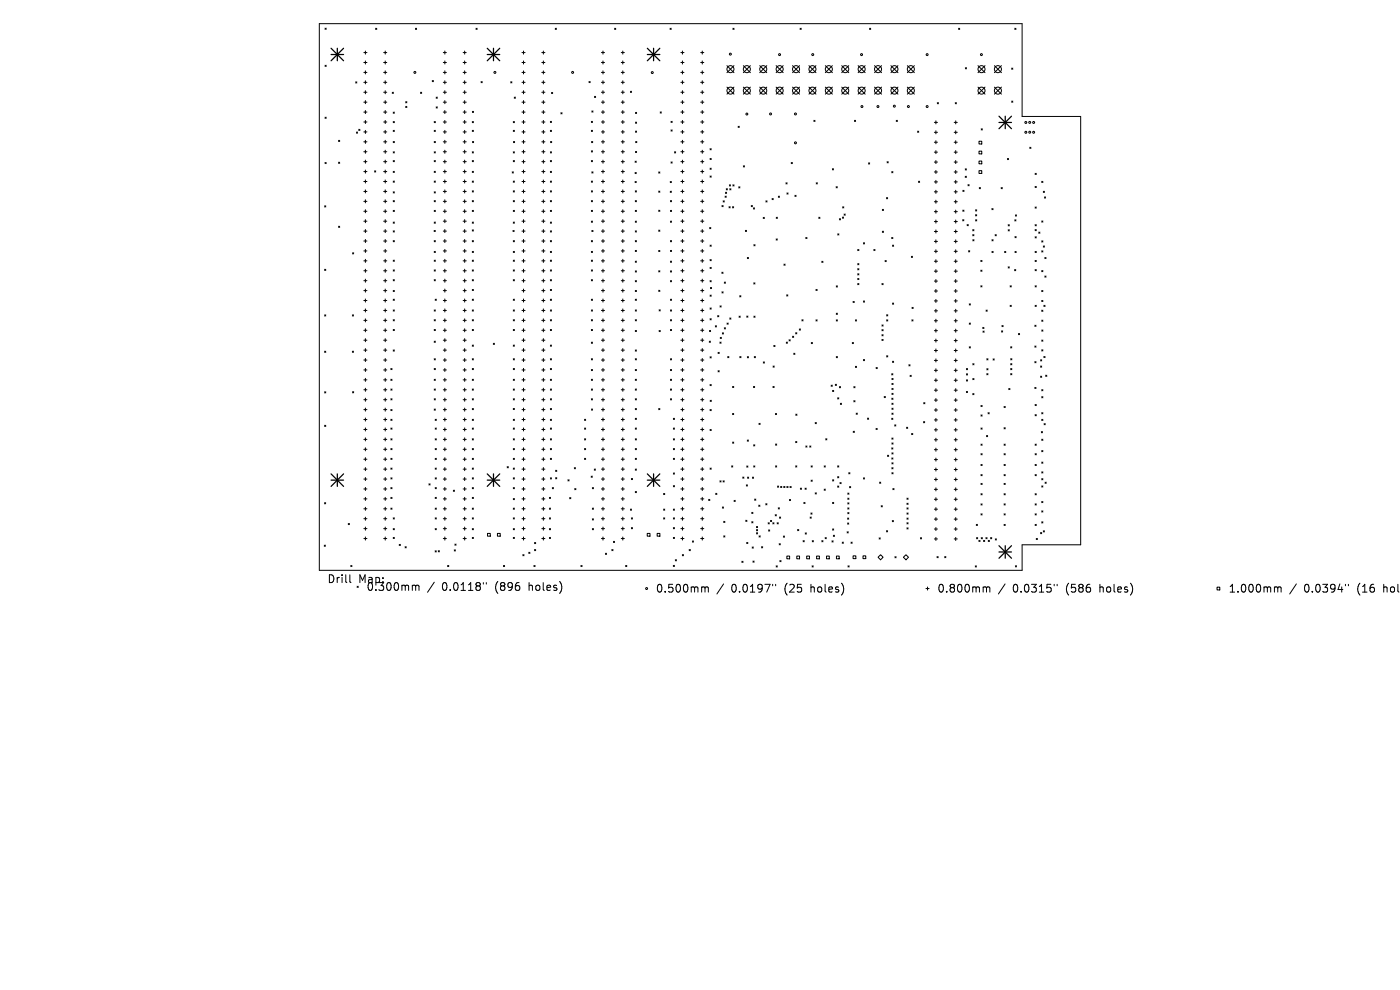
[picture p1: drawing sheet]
<svg xmlns="http://www.w3.org/2000/svg" width="297mm" height="210mm" viewBox="0 0 297 210" stroke-linecap="round" stroke-linejoin="round" font-family="sans-serif">
<defs><g id="words">
<g font-size="2.3">
<text x="69.4" y="123.9">Drill</text>
<text x="76" y="123.9">Map:</text>
<text x="77.7" y="125.6">0.300mm</text>
<text x="93.8" y="125.6">0.0118&quot;</text>
<text x="105.1" y="125.6">(896</text>
<text x="112.4" y="125.6">holes)</text>
<text x="139" y="125.9">0.500mm</text>
<text x="155.1" y="125.9">0.0197&quot;</text>
<text x="166.5" y="125.9">(25</text>
<text x="172.2" y="125.9">holes)</text>
<text x="198.8" y="125.9">0.800mm</text>
<text x="214.9" y="125.9">0.0315&quot;</text>
<text x="226.2" y="125.9">(586</text>
<text x="233.5" y="125.9">holes)</text>
<text x="260.6" y="125.9">1.000mm</text>
<text x="276.7" y="125.9">0.0394&quot;</text>
<text x="288" y="125.9">(16</text>
<text x="293.7" y="125.9">hole</text>
</g>
</g></defs>
<g fill="none" stroke="#000" stroke-width=".21">
<path d="M67.7 5h149.1v19.7h12.5v90.9h-12.5v5.4h-149.1zM69 6l.2 .2M69 13.8l.2 .3M69.2 6l-.2 .2M69.2 13.8l-.2 .3M75.5 17.4l.2 .2M75.7 17.4l-.2 .2M77.2 11.2h.6M77.2 13.3h.6M77.2 15.4h.6M77.2 17.5h.6M77.2 19.6h.6"/>
<path d="M77.5 10.8v.7M77.5 12.9v.7M77.5 15v.7M77.5 17.1v.7M77.5 19.2v.7M79.7 6l.2 .2M79.9 6l-.2 .2M81.4 11.2h.7M81.4 13.3h.7M81.4 15.4h.7M81.4 17.5h.7M81.4 19.6h.7"/>
<path d="M81.7 10.8v.7M81.7 12.9v.7M81.7 15v.7M81.7 17.1v.7M81.7 19.2v.7M83.2 19.6l.3 .2M83.5 19.6l-.3 .2M88.1 6l.3 .2M88.4 6l-.3 .2M89.2 19.6l.3 .2M89.5 19.6l-.3 .2M91.7 17.1l.2 .2"/>
<path d="M91.9 17.1l-.2 .2M94 11.2h.7M94 13.3h.7M94 15.4h.7M94 17.5h.7M94 19.6h.7M94.4 10.8v.7M94.4 12.9v.7M94.4 15v.7M94.4 17.1v.7M94.4 19.2v.7M98.2 11.2h.7"/>
<path d="M98.2 13.3h.7M98.2 15.4h.7M98.2 17.5h.7M98.2 19.6h.7M98.6 10.8v.7M98.6 12.9v.7M98.6 15v.7M98.6 17.1v.7M98.6 19.2v.7M101 6l.2 .2M101.2 6l-.2 .2M102.1 17.3l.2 .2"/>
<path d="M102.3 17.3l-.2 .2M108.3 17.3l.3 .3M108.6 17.3l-.3 .3M110.7 11.2h.7M110.7 13.3h.7M110.7 15.4h.7M110.7 17.5h.7M110.7 19.6h.7M111.1 10.8v.7M111.1 12.9v.7M111.1 15v.7M111.1 17.1v.7"/>
<path d="M111.1 19.2v.7M114.9 11.2h.7M114.9 13.3h.7M114.9 15.4h.7M114.9 17.5h.7M114.9 19.6h.7M115.3 10.8v.7M115.3 12.9v.7M115.3 15v.7M115.3 17.1v.7M115.3 19.2v.7M117 19.6l.3 .3"/>
<path d="M117.3 19.6l-.3 .3M117.8 6l.2 .2M118 6l-.2 .2M125 17.3l.2 .2M125.2 17.3l-.2 .2M127.6 11.2h.6M127.6 13.3h.6M127.6 15.4h.6M127.6 17.5h.6M127.6 19.6h.6M127.9 10.8v.7M127.9 12.9v.7"/>
<path d="M127.9 15v.7M127.9 17.1v.7M127.9 19.2v.7M130.4 6l.2 .2M130.6 6l-.2 .2M131.8 11.2h.7M131.8 13.3h.7M131.8 15.4h.7M131.8 17.5h.7M131.8 19.6h.7M132.1 10.8v.7M132.1 12.9v.7"/>
<path d="M132.1 15v.7M132.1 17.1v.7M132.1 19.2v.7M133.7 19.4l.3 .2M134 19.4l-.3 .2M142.1 6l.3 .2M142.4 6l-.3 .2M144.4 11.2h.7M144.4 13.3h.7M144.4 15.4h.7M144.4 17.5h.7M144.4 19.6h.7"/>
<path d="M144.8 10.8v.7M144.8 12.9v.7M144.8 15v.7M144.8 17.1v.7M144.8 19.2v.7M148.7 11.2h.6M148.7 13.3h.6M148.7 15.4h.6M148.7 17.5h.6M148.7 19.6h.6M149 10.8v.7M149 12.9v.7"/>
<path d="M149 15v.7M149 17.1v.7M149 19.2v.7M154.2 13.9l1.5 1.5M154.2 18.5l1.5 1.5M155.5 6l.2 .2M155.7 18.5l-1.5 1.5M155.7 13.9l-1.5 1.5M155.7 6l-.2 .2M157.7 13.9l1.5 1.5M157.7 18.5l1.5 1.5M159.2 18.5l-1.5 1.5"/>
<path d="M159.2 13.9l-1.5 1.5M161.2 18.5l1.5 1.5M161.2 13.9l1.5 1.5M162.7 13.9l-1.5 1.5M162.7 18.5l-1.5 1.5M164.7 13.9l1.4 1.5M164.7 18.5l1.4 1.5M166.1 18.5l-1.4 1.5M166.1 13.9l-1.4 1.5M168.1 18.5l1.5 1.5M168.1 13.9l1.5 1.5M169.6 18.5l-1.5 1.5"/>
<path d="M169.6 13.9l-1.5 1.5M169.7 6l.3 .2M170 6l-.3 .2M171.6 13.9l1.5 1.5M171.6 18.5l1.5 1.5M173.1 18.5l-1.5 1.5M173.1 13.9l-1.5 1.5M175.1 18.5l1.5 1.5M175.1 13.9l1.5 1.5M176.6 18.5l-1.5 1.5M176.6 13.9l-1.5 1.5M178.6 13.9l1.5 1.5"/>
<path d="M178.6 18.5l1.5 1.5M180.1 13.9l-1.5 1.5M180.1 18.5l-1.5 1.5M182 13.9l1.5 1.5M182 18.5l1.5 1.5M183.5 13.9l-1.5 1.5M183.5 18.5l-1.5 1.5M184.5 6l.2 .2M184.7 6l-.2 .2M185.5 13.9l1.5 1.5M185.5 18.5l1.5 1.5M187 13.9l-1.5 1.5"/>
<path d="M187 18.5l-1.5 1.5M189 13.9l1.5 1.5M189 18.5l1.5 1.5M190.5 13.9l-1.5 1.5M190.5 18.5l-1.5 1.5M192.5 13.9l1.5 1.5M192.5 18.5l1.5 1.5M194 18.5l-1.5 1.5M194 13.9l-1.5 1.5M203.4 6l.2 .2M203.6 6l-.2 .2M204.8 14.4l.2 .2"/>
<path d="M205 14.4l-.2 .2M207.5 13.9l1.5 1.5M207.5 18.5l1.5 1.5M209 13.9l-1.5 1.5M209 18.5l-1.5 1.5M211 13.9l1.4 1.5M211 18.5l1.4 1.5M212.4 13.9l-1.4 1.5M212.4 18.5l-1.4 1.5M214.6 14.4l.3 .3M214.9 14.4l-.3 .3M215.3 6l.2 .2"/>
<path d="M215.5 6l-.2 .2M69 24.9l.2 .2M69 34.5l.2 .2M69.2 24.9l-.2 .2M69.2 34.5l-.2 .2M71.8 29.8l.3 .2M71.8 34.4l.3 .3M72.1 29.8l-.3 .2M72.1 34.4l-.3 .3M75.6 28l.3 .3M75.9 28l-.3 .3M76.1 27.4l.3 .3"/>
<path d="M76.4 27.4l-.3 .3M77.2 21.7h.6M77.2 23.8h.6M77.2 25.9h.6M77.2 28h.6M77.2 30.1h.6M77.2 32.2h.6M77.2 34.3h.6M77.2 36.4h.6M77.2 38.5h.6M77.5 21.3v.7M77.5 23.4v.7"/>
<path d="M77.5 25.5v.7M77.5 27.7v.6M77.5 29.8v.6M77.5 31.9v.6M77.5 34v.6M77.5 36.1v.6M77.5 38.2v.6M79.5 36.2l.2 .3M79.7 36.2l-.2 .3M81.4 21.7h.7M81.4 23.8h.7M81.4 25.9h.7"/>
<path d="M81.4 28h.7M81.4 30.1h.7M81.4 32.2h.7M81.4 34.3h.7M81.4 36.4h.7M81.4 38.5h.7M81.7 21.3v.7M81.7 23.4v.7M81.7 25.5v.7M81.7 27.7v.6M81.7 29.8v.6M81.7 31.9v.6"/>
<path d="M81.7 34v.6M81.7 36.1v.6M81.7 38.2v.6M83.4 25.8l.3 .2M83.4 27.6l.3 .3M83.4 32.2l.3 .2M83.4 34.1l.3 .2M83.4 36.3l.3 .3M83.4 38.4l.3 .3M83.4 23.8l.3 .2M83.4 30l.3 .3M83.7 25.8l-.3 .2"/>
<path d="M83.7 27.6l-.3 .3M83.7 32.2l-.3 .2M83.7 34.1l-.3 .2M83.7 36.3l-.3 .3M83.7 38.4l-.3 .3M83.7 23.8l-.3 .2M83.7 30l-.3 .3M86.1 21.6l.2 .2M86.1 22.6l.2 .2M86.3 21.6l-.2 .2M86.3 22.6l-.2 .2M92.1 36.3l.3 .3"/>
<path d="M92.1 25.8l.3 .2M92.1 27.6l.3 .3M92.1 32.2l.3 .2M92.1 34.1l.3 .2M92.1 38.4l.3 .3M92.1 30l.3 .3M92.4 36.3l-.3 .3M92.4 27.6l-.3 .3M92.4 38.4l-.3 .3M92.4 25.8l-.3 .2M92.4 32.2l-.3 .2M92.4 34.1l-.3 .2"/>
<path d="M92.4 30l-.3 .3M92.5 20.6l.3 .2M92.5 22.7l.3 .2M92.8 20.6l-.3 .2M92.8 22.7l-.3 .2M94 21.7h.7M94 23.8h.7M94 25.9h.7M94 28h.7M94 30.1h.7M94 32.2h.7M94 34.3h.7"/>
<path d="M94 36.4h.7M94 38.5h.7M94.4 21.3v.7M94.4 23.4v.7M94.4 25.5v.7M94.4 27.7v.6M94.4 29.8v.6M94.4 31.9v.6M94.4 34v.6M94.4 36.1v.6M94.4 38.2v.6M98.2 21.7h.7"/>
<path d="M98.2 23.8h.7M98.2 25.9h.7M98.2 28h.7M98.2 30.1h.7M98.2 32.2h.7M98.2 34.3h.7M98.2 36.4h.7M98.2 38.5h.7M98.6 21.3v.7M98.6 23.4v.7M98.6 25.5v.7M98.6 27.7v.6"/>
<path d="M98.6 29.8v.6M98.6 31.9v.6M98.6 34v.6M98.6 36.1v.6M98.6 38.2v.6M100.2 25.8l.2 .2M100.2 27.6l.2 .3M100.2 32.2l.2 .2M100.2 34.1l.2 .2M100.2 36.3l.2 .3M100.2 38.4l.2 .3M100.2 23.6l.3 .3"/>
<path d="M100.2 30l.3 .3M100.4 25.8l-.2 .2M100.4 38.4l-.2 .3M100.4 27.6l-.2 .3M100.4 32.2l-.2 .2M100.4 34.1l-.2 .2M100.4 36.3l-.2 .3M100.5 23.6l-.3 .3M100.5 30l-.3 .3M108.7 36.5l.2 .2M108.9 25.8l.2 .2M108.9 27.6l.2 .3"/>
<path d="M108.9 32.2l.2 .2M108.9 34.1l.2 .2M108.9 38.4l.2 .3M108.9 36.5l-.2 .2M108.9 30l.3 .3M109.1 20.6l.2 .2M109.1 25.8l-.2 .2M109.1 38.4l-.2 .3M109.1 27.6l-.2 .3M109.1 32.2l-.2 .2M109.1 34.1l-.2 .2M109.2 30l-.3 .3"/>
<path d="M109.3 20.6l-.2 .2M110.7 21.7h.7M110.7 23.8h.7M110.7 25.9h.7M110.7 28h.7M110.7 30.1h.7M110.7 32.2h.7M110.7 34.3h.7M110.7 36.4h.7M110.7 38.5h.7M111.1 21.3v.7M111.1 23.4v.7"/>
<path d="M111.1 25.5v.7M111.1 27.7v.6M111.1 29.8v.6M111.1 31.9v.6M111.1 34v.6M111.1 36.1v.6M111.1 38.2v.6M114.9 21.7h.7M114.9 23.8h.7M114.9 25.9h.7M114.9 28h.7M114.9 30.1h.7"/>
<path d="M114.9 32.2h.7M114.9 34.3h.7M114.9 36.4h.7M114.9 38.5h.7M115.3 21.3v.7M115.3 23.4v.7M115.3 25.5v.7M115.3 27.7v.6M115.3 29.8v.6M115.3 31.9v.6M115.3 34v.6M115.3 36.1v.6"/>
<path d="M115.3 38.2v.6M116.8 25.7l.2 .3M116.8 27.6l.2 .3M116.8 32.2l.2 .2M116.8 34.1l.2 .2M116.8 36.3l.2 .3M116.8 38.4l.2 .3M116.8 30l.2 .3M117 32.2l-.2 .2M117 25.7l-.2 .3M117 27.6l-.2 .3M117 34.1l-.2 .2"/>
<path d="M117 36.3l-.2 .3M117 38.4l-.2 .3M117 30l-.2 .3M119 23.9l.2 .3M119.2 23.9l-.2 .3M125.5 25.7l.2 .3M125.5 27.6l.2 .3M125.5 32l.2 .2M125.5 34.1l.2 .2M125.5 38.4l.2 .3M125.5 30l.2 .3M125.6 36.5l.2 .2"/>
<path d="M125.6 23.5l.2 .3M125.7 32l-.2 .2M125.7 34.1l-.2 .2M125.7 27.6l-.2 .3M125.7 38.4l-.2 .3M125.7 25.7l-.2 .3M125.7 30l-.2 .3M125.8 23.5l-.2 .3M125.8 36.5l-.2 .2M126.1 20.4l.3 .3M126.4 20.4l-.3 .3M127.6 21.7h.6"/>
<path d="M127.6 23.8h.6M127.6 25.9h.6M127.6 28h.6M127.6 30.1h.6M127.6 32.2h.6M127.6 34.3h.6M127.6 36.4h.6M127.6 38.5h.6M127.9 21.3v.7M127.9 23.4v.7M127.9 25.5v.7M127.9 27.7v.6"/>
<path d="M127.9 29.8v.6M127.9 31.9v.6M127.9 34v.6M127.9 36.1v.6M127.9 38.2v.6M131.8 21.7h.7M131.8 23.8h.7M131.8 25.9h.7M131.8 28h.7M131.8 30.1h.7M131.8 32.2h.7M131.8 34.3h.7"/>
<path d="M131.8 36.4h.7M131.8 38.5h.7M132.1 21.3v.7M132.1 23.4v.7M132.1 25.5v.7M132.1 27.7v.6M132.1 29.8v.6M132.1 31.9v.6M132.1 34v.6M132.1 36.1v.6M132.1 38.2v.6M134.7 34.2l.3 .2"/>
<path d="M134.7 36.6l.3 .2M134.7 38.5l.3 .2M134.8 23.8l.3 .3M134.8 25.9l.3 .3M134.8 27.8l.3 .3M134.8 32.1l.3 .3M134.9 30l.2 .3M135 34.2l-.3 .2M135 36.6l-.3 .2M135 38.5l-.3 .2M135.1 23.8l-.3 .3M135.1 25.9l-.3 .3"/>
<path d="M135.1 27.8l-.3 .3M135.1 32.1l-.3 .3M135.1 30l-.2 .3M139.7 36.5l.3 .2M140 36.5l-.3 .2M140.1 23.7l.2 .3M140.3 23.7l-.2 .3M142.2 38.5l.2 .2M142.3 25.7l.3 .3M142.3 27.6l.3 .2M142.3 34.4l.3 .2M142.4 38.5l-.2 .2"/>
<path d="M142.6 34.4l-.3 .2M142.6 25.7l-.3 .3M142.6 27.6l-.3 .2M143.1 32.2l.2 .2M143.3 32.2l-.2 .2M144.4 21.7h.7M144.4 23.8h.7M144.4 25.9h.7M144.4 28h.7M144.4 30.1h.7M144.4 32.2h.7M144.4 34.3h.7"/>
<path d="M144.4 36.4h.7M144.4 38.5h.7M144.8 21.3v.7M144.8 23.4v.7M144.8 25.5v.7M144.8 27.7v.6M144.8 29.8v.6M144.8 31.9v.6M144.8 34v.6M144.8 36.1v.6M144.8 38.2v.6M148.7 21.7h.6"/>
<path d="M148.7 23.8h.6M148.7 25.9h.6M148.7 28h.6M148.7 30.1h.6M148.7 32.2h.6M148.7 34.3h.6M148.7 36.4h.6M148.7 38.5h.6M149 21.3v.7M149 23.4v.7M149 25.5v.7M149 27.7v.6"/>
<path d="M149 29.8v.6M149 31.9v.6M149 34v.6M149 36.1v.6M149 38.2v.6M150.6 31.5l.3 .3M150.6 33.6l.3 .3M150.6 35.7l.3 .2M150.6 37.3l.3 .3M150.9 33.6l-.3 .3M150.9 35.7l-.3 .2M150.9 31.5l-.3 .3"/>
<path d="M150.9 37.3l-.3 .3M154.7 39.2l.3 .3M155 39.2l-.3 .3M155.5 39.2l.2 .3M155.7 39.2l-.2 .3M156.6 26.8l.2 .2M156.7 39.6l.3 .3M156.8 26.8l-.2 .2M157 39.6l-.3 .3M157.7 35.2l.2 .2M157.9 35.2l-.2 .2M166.7 38.8l.3 .2"/>
<path d="M167 38.8l-.3 .2M167.9 34.5l.2 .2M168.1 34.5l-.2 .2M172.7 25.5l.2 .3M172.9 25.5l-.2 .3M173.2 38.8l.2 .2M173.4 38.8l-.2 .2M176.6 35.8l.2 .2M176.8 35.8l-.2 .2M177.4 39.6l.2 .3M177.6 39.6l-.2 .3M181.3 25.5l.2 .3"/>
<path d="M181.5 25.5l-.2 .3M184.3 34.5l.2 .3M184.5 34.5l-.2 .3M188.2 34.3l.2 .2M188.4 34.3l-.2 .2M189.2 36.4l.2 .3M189.4 36.4l-.2 .3M190.1 25.5l.3 .3M190.4 25.5l-.3 .3M194.7 27.8l.2 .3M194.9 38.4l.2 .3M194.9 27.8l-.2 .3"/>
<path d="M195.1 38.4l-.2 .3M198.2 26h.7M198.2 28.1h.7M198.2 30.2h.7M198.2 32.3h.7M198.2 34.4h.7M198.2 36.5h.7M198.2 38.6h.7M198.5 25.6v.7M198.5 27.7v.7M198.5 29.8v.7M198.5 31.9v.7"/>
<path d="M198.5 34v.7M198.5 36.2v.6M198.5 38.3v.6M198.8 21.8l.3 .2M199.1 21.8l-.3 .2M202.4 26h.7M202.4 28.1h.7M202.4 30.2h.7M202.4 32.3h.7M202.4 34.4h.7M202.4 36.5h.7M202.4 38.6h.7"/>
<path d="M202.7 21.8l.2 .2M202.8 25.6v.7M202.8 27.7v.7M202.8 29.8v.7M202.8 31.9v.7M202.8 34v.7M202.8 36.2v.6M202.8 38.3v.6M202.9 21.8l-.2 .2M204.8 37.4l.2 .2M204.8 35.8l.2 .3M205 37.4l-.2 .2"/>
<path d="M205 35.8l-.2 .3M205.4 39.2l.2 .2M205.6 39.2l-.2 .2M207.7 30h.6v.5h-.6zM207.7 32.1h.6v.5h-.6zM207.7 34.2h.6v.6h-.6zM207.7 36.2h.6v.6h-.6zM207.7 39.8l.3 .2M208 39.8l-.3 .2M208.2 27.3l.2 .3M208.4 27.3l-.2 .3M212.4 39.8l.2 .2"/>
<path d="M212.6 39.8l-.2 .2M213.7 33.6l.3 .3M214 33.6l-.3 .3M214.6 21.4l.3 .3M214.9 21.4l-.3 .3M218.5 31.2l.2 .3M218.7 31.2l-.2 .3M219.6 36.8l.2 .2M219.6 39.5l.2 .3M219.8 39.5l-.2 .3M219.8 36.8l-.2 .2M221 38.5l.2 .2"/>
<path d="M221.2 38.5l-.2 .2M68.9 43.7l.2 .2M68.9 57.1l.2 .3M69.1 43.7l-.2 .2M69.1 57.1l-.2 .3M71.8 48l.3 .2M72.1 48l-.3 .2M74.8 53.6l.2 .3M75 53.6l-.2 .3M77.2 40.6h.6M77.2 42.7h.6M77.2 44.8h.6"/>
<path d="M77.2 46.9h.6M77.2 49h.6M77.2 51.1h.6M77.2 53.2h.6M77.2 55.3h.6M77.2 57.4h.6M77.2 59.5h.6M77.5 40.3v.6M77.5 42.4v.6M77.5 44.5v.6M77.5 46.6v.7M77.5 48.7v.7"/>
<path d="M77.5 50.8v.7M77.5 52.9v.7M77.5 55v.7M77.5 57.1v.7M77.5 59.2v.7M81.4 40.6h.7M81.4 42.7h.7M81.4 44.8h.7M81.4 46.9h.7M81.4 49h.7M81.4 51.1h.7M81.4 53.2h.7"/>
<path d="M81.4 55.3h.7M81.4 57.4h.7M81.4 59.5h.7M81.7 40.3v.6M81.7 42.4v.6M81.7 44.5v.6M81.7 46.6v.7M81.7 48.7v.7M81.7 50.8v.7M81.7 52.9v.7M81.7 55v.7M81.7 57.1v.7"/>
<path d="M81.7 59.2v.7M83.4 40.7l.3 .2M83.4 42.6l.3 .2M83.4 44.6l.3 .3M83.4 47.1l.3 .3M83.4 49l.3 .2M83.4 51l.3 .3M83.4 55.2l.3 .2M83.4 57.3l.3 .2M83.4 59.3l.3 .3M83.7 42.6l-.3 .2M83.7 40.7l-.3 .2"/>
<path d="M83.7 44.6l-.3 .3M83.7 47.1l-.3 .3M83.7 49l-.3 .2M83.7 51l-.3 .3M83.7 55.2l-.3 .2M83.7 57.3l-.3 .2M83.7 59.3l-.3 .3M92.1 48.9l.2 .2M92.1 40.7l.3 .2M92.1 42.6l.3 .2M92.1 44.6l.3 .3M92.1 47.1l.3 .3"/>
<path d="M92.1 51l.3 .3M92.1 53.3l.3 .3M92.1 55.2l.3 .2M92.1 57.3l.3 .2M92.1 59.3l.3 .3M92.3 48.9l-.2 .2M92.4 40.7l-.3 .2M92.4 42.6l-.3 .2M92.4 44.6l-.3 .3M92.4 47.1l-.3 .3M92.4 51l-.3 .3M92.4 53.3l-.3 .3"/>
<path d="M92.4 55.2l-.3 .2M92.4 57.3l-.3 .2M92.4 59.3l-.3 .3M94 40.6h.7M94 42.7h.7M94 44.8h.7M94 46.9h.7M94 49h.7M94 51.1h.7M94 53.2h.7M94 55.3h.7M94 57.4h.7"/>
<path d="M94 59.5h.7M94.4 40.3v.6M94.4 42.4v.6M94.4 44.5v.6M94.4 46.6v.7M94.4 48.7v.7M94.4 50.8v.7M94.4 52.9v.7M94.4 55v.7M94.4 57.1v.7M94.4 59.2v.7M98.2 40.6h.7"/>
<path d="M98.2 42.7h.7M98.2 44.8h.7M98.2 46.9h.7M98.2 49h.7M98.2 51.1h.7M98.2 53.2h.7M98.2 55.3h.7M98.2 57.4h.7M98.2 59.5h.7M98.6 40.3v.6M98.6 42.4v.6M98.6 44.5v.6"/>
<path d="M98.6 46.6v.7M98.6 48.7v.7M98.6 50.8v.7M98.6 52.9v.7M98.6 55v.7M98.6 57.1v.7M98.6 59.2v.7M100.2 42.6l.2 .2M100.2 59.3l.2 .3M100.2 40.5l.2 .2M100.2 48.8l.2 .2M100.2 55.2l.2 .2"/>
<path d="M100.2 44.6l.2 .3M100.2 47.1l.2 .3M100.2 51l.2 .3M100.2 53.3l.2 .3M100.2 57.3l.2 .2M100.4 40.5l-.2 .2M100.4 51l-.2 .3M100.4 47.1l-.2 .3M100.4 42.6l-.2 .2M100.4 44.6l-.2 .3M100.4 48.8l-.2 .2M100.4 53.3l-.2 .3"/>
<path d="M100.4 55.2l-.2 .2M100.4 57.3l-.2 .2M100.4 59.3l-.2 .3M108.8 48.9l.3 .2M108.9 42.6l.2 .2M108.9 59.3l.2 .3M108.9 47.1l.2 .3M108.9 53.3l.2 .3M108.9 40.5l.2 .2M108.9 44.6l.2 .3M108.9 51l.2 .3M108.9 55.2l.2 .2"/>
<path d="M108.9 57.3l.2 .2M109.1 48.9l-.3 .2M109.1 40.5l-.2 .2M109.1 51l-.2 .3M109.1 59.3l-.2 .3M109.1 44.6l-.2 .3M109.1 42.6l-.2 .2M109.1 47.1l-.2 .3M109.1 53.3l-.2 .3M109.1 55.2l-.2 .2M109.1 57.3l-.2 .2M110.7 40.6h.7"/>
<path d="M110.7 42.7h.7M110.7 44.8h.7M110.7 46.9h.7M110.7 49h.7M110.7 51.1h.7M110.7 53.2h.7M110.7 55.3h.7M110.7 57.4h.7M110.7 59.5h.7M111.1 40.3v.6M111.1 42.4v.6M111.1 44.5v.6"/>
<path d="M111.1 46.6v.7M111.1 48.7v.7M111.1 50.8v.7M111.1 52.9v.7M111.1 55v.7M111.1 57.1v.7M111.1 59.2v.7M114.9 40.6h.7M114.9 42.7h.7M114.9 44.8h.7M114.9 46.9h.7M114.9 49h.7"/>
<path d="M114.9 51.1h.7M114.9 53.2h.7M114.9 55.3h.7M114.9 57.4h.7M114.9 59.5h.7M115.3 40.3v.6M115.3 42.4v.6M115.3 44.5v.6M115.3 46.6v.7M115.3 48.7v.7M115.3 50.8v.7M115.3 52.9v.7"/>
<path d="M115.3 55v.7M115.3 57.1v.7M115.3 59.2v.7M116.8 40.5l.2 .2M116.8 42.6l.2 .2M116.8 44.6l.2 .3M116.8 47.1l.2 .3M116.8 49l.2 .2M116.8 51l.2 .3M116.8 53.3l.2 .3M116.8 55.2l.2 .2M116.8 57.3l.2 .2"/>
<path d="M116.8 59.3l.2 .3M117 53.3l-.2 .3M117 40.5l-.2 .2M117 42.6l-.2 .2M117 44.6l-.2 .3M117 47.1l-.2 .3M117 49l-.2 .2M117 51l-.2 .3M117 55.2l-.2 .2M117 57.3l-.2 .2M117 59.3l-.2 .3M125.5 40.5l.2 .2"/>
<path d="M125.5 42.6l.2 .2M125.5 44.6l.2 .3M125.5 46.9l.2 .2M125.5 51l.2 .3M125.5 53.3l.2 .3M125.5 55.2l.2 .2M125.5 57.3l.2 .2M125.5 59.3l.2 .3M125.6 48.9l.2 .2M125.7 40.5l-.2 .2M125.7 42.6l-.2 .2M125.7 44.6l-.2 .3"/>
<path d="M125.7 55.2l-.2 .2M125.7 57.3l-.2 .2M125.7 59.3l-.2 .3M125.7 46.9l-.2 .2M125.7 53.3l-.2 .3M125.7 51l-.2 .3M125.8 48.9l-.2 .2M127.6 40.6h.6M127.6 42.7h.6M127.6 44.8h.6M127.6 46.9h.6M127.6 49h.6"/>
<path d="M127.6 51.1h.6M127.6 53.2h.6M127.6 55.3h.6M127.6 57.4h.6M127.6 59.5h.6M127.9 40.3v.6M127.9 42.4v.6M127.9 44.5v.6M127.9 46.6v.7M127.9 48.7v.7M127.9 50.8v.7M127.9 52.9v.7"/>
<path d="M127.9 55v.7M127.9 57.1v.7M127.9 59.2v.7M131.8 40.6h.7M131.8 42.7h.7M131.8 44.8h.7M131.8 46.9h.7M131.8 49h.7M131.8 51.1h.7M131.8 53.2h.7M131.8 55.3h.7M131.8 57.4h.7"/>
<path d="M131.8 59.5h.7M132.1 40.3v.6M132.1 42.4v.6M132.1 44.5v.6M132.1 46.6v.7M132.1 48.7v.7M132.1 50.8v.7M132.1 52.9v.7M132.1 55v.7M132.1 57.1v.7M132.1 59.2v.7M134.8 40.5l.2 .2"/>
<path d="M134.8 42.6l.2 .2M134.8 44.6l.2 .3M134.8 46.9l.2 .2M134.8 49l.2 .2M134.8 51l.2 .3M134.8 53.1l.2 .3M134.8 55.4l.2 .2M134.8 57.5l.2 .2M134.8 59.5l.2 .3M135 40.5l-.2 .2M135 42.6l-.2 .2M135 44.6l-.2 .3"/>
<path d="M135 46.9l-.2 .2M135 49l-.2 .2M135 51l-.2 .3M135 53.1l-.2 .3M135 55.4l-.2 .2M135 57.5l-.2 .2M135 59.5l-.2 .3M139.7 44.6l.3 .2M139.7 40.5l.3 .3M139.7 48.8l.3 .3M139.7 53.1l.3 .3M139.7 57.4l.3 .3"/>
<path d="M140 53.1l-.3 .3M140 40.5l-.3 .3M140 44.6l-.3 .2M140 48.8l-.3 .3M140 57.4l-.3 .3M142.2 40.6l.2 .2M142.2 55.4l.3 .2M142.2 42.6l.3 .2M142.2 44.6l.3 .3M142.2 46.9l.3 .2M142.2 51l.3 .3M142.2 53.1l.3 .3"/>
<path d="M142.2 57.5l.3 .2M142.2 59.5l.3 .3M142.4 40.6l-.2 .2M142.5 51l-.3 .3M142.5 42.6l-.3 .2M142.5 44.6l-.3 .3M142.5 46.9l-.3 .2M142.5 53.1l-.3 .3M142.5 57.5l-.3 .2M142.5 55.4l-.3 .2M142.5 59.5l-.3 .3M144.4 40.6h.7"/>
<path d="M144.4 42.7h.7M144.4 44.8h.7M144.4 46.9h.7M144.4 49h.7M144.4 51.1h.7M144.4 53.2h.7M144.4 55.3h.7M144.4 57.4h.7M144.4 59.5h.7M144.8 40.3v.6M144.8 42.4v.6M144.8 44.5v.6"/>
<path d="M144.8 46.6v.6M144.8 48.7v.7M144.8 50.8v.7M144.8 52.9v.7M144.8 55v.7M144.8 57.1v.7M144.8 59.2v.7M148.7 40.6h.6M148.7 42.7h.6M148.7 44.8h.6M148.7 46.9h.6M148.7 49h.6"/>
<path d="M148.7 51.1h.6M148.7 53.2h.6M148.7 55.3h.6M148.7 57.4h.6M148.7 59.5h.6M149 40.3v.6M149 42.4v.6M149 44.5v.6M149 46.6v.6M149 48.7v.7M149 50.8v.7M149 52.9v.7"/>
<path d="M149 55v.7M149 57.1v.7M149 59.2v.7M150.5 48.3l.3 .2M150.6 59.5l.3 .3M150.6 55.1l.3 .2M150.6 52l.3 .2M150.6 56.7l.3 .3M150.8 48.3l-.3 .2M150.9 55.1l-.3 .2M150.9 59.5l-.3 .3M150.9 52l-.3 .2"/>
<path d="M150.9 56.7l-.3 .3M153.1 57.7l.3 .3M153.2 43.6l.2 .2M153.4 57.7l-.3 .3M153.4 42.6l.3 .3M153.4 43.6l-.2 .2M153.7 42.6l-.3 .3M153.7 59.8l.2 .3M153.8 41.6l.3 .3M153.9 59.8l-.2 .3M153.9 40.8l.3 .2M154.1 41.6l-.3 .3"/>
<path d="M154.1 40l.2 .3M154.2 40.8l-.3 .2M154.3 40l-.2 .3M154.7 43.8l.2 .3M154.8 40l.3 .3M154.9 43.8l-.2 .3M155.1 40l-.3 .3M155.4 43.8l.2 .3M155.6 43.8l-.2 .3M158.1 48.9l.3 .2M158.4 48.9l-.3 .2M158.5 54.6l.3 .3"/>
<path d="M158.8 54.6l-.3 .3M159.4 43.6l.2 .2M159.6 43.6l-.2 .2M159.8 44.1l.3 .2M159.9 60l.3 .2M159.9 51.9l.3 .3M160.1 44.1l-.3 .2M160.2 60l-.3 .2M160.2 51.9l-.3 .3M161.9 46.1l.3 .3M162.2 46.1l-.3 .3M162.5 42.6l.2 .3"/>
<path d="M162.7 42.6l-.2 .3M163.8 42.1l.2 .3M164 42.1l-.2 .3M164.7 50.7l.2 .2M164.7 46.1l.2 .2M164.9 50.7l-.2 .2M164.9 46.1l-.2 .2M165.1 41.6l.3 .3M165.4 41.6l-.3 .3M166.3 56l.3 .3M166.6 56l-.3 .3M166.9 40.9l.3 .3"/>
<path d="M167.2 40.9l-.3 .3M168.6 41.4l.3 .3M168.9 41.4l-.3 .3M170.9 50.4l.3 .2M171.2 50.4l-.3 .2M173.7 46.1l.3 .2M174 46.1l-.3 .2M174.3 55.4l.3 .3M174.6 55.4l-.3 .3M177.7 49.6l.3 .3M178 49.6l-.3 .3M178.1 46.4l.2 .2"/>
<path d="M178.3 46.4l-.2 .2M178.7 46l.3 .3M178.8 43.9l.2 .2M179 46l-.3 .3M179 43.9l-.2 .2M179.1 45.4l.2 .2M179.3 45.4l-.2 .2M182 55.9l.2 .3M182 52.9l.2 .3M182 57l.2 .2M182 58.1l.2 .2M182 59.1l.2 .2"/>
<path d="M182.2 57l-.2 .2M182.2 58.1l-.2 .2M182.2 52.9l-.2 .3M182.2 55.9l-.2 .3M182.2 59.1l-.2 .2M183.2 51.5l.2 .2M183.4 51.5l-.2 .2M185.4 52.9l.2 .3M185.6 52.9l-.2 .3M187.2 44.4l.2 .3M187.2 49l.2 .3M187.4 44.4l-.2 .3"/>
<path d="M187.4 49l-.2 .3M187.8 55.3l.2 .2M188 55.3l-.2 .2M188.1 41.9l.2 .3M188.3 41.9l-.2 .3M189.2 50.4l.2 .2M189.3 52l.3 .2M189.4 50.4l-.2 .2M189.6 52l-.3 .2M193.3 54.4l.3 .2M193.6 54.4l-.3 .2M198.2 40.7h.7"/>
<path d="M198.2 42.8h.7M198.2 44.9h.7M198.2 47h.7M198.2 49.1h.7M198.2 51.2h.7M198.2 53.3h.7M198.2 55.4h.7M198.2 57.5h.7M198.2 59.6h.7M198.5 40.4v.6M198.5 42.5v.6M198.5 44.6v.6"/>
<path d="M198.5 46.7v.6M198.5 48.8v.6M198.5 50.9v.6M198.5 53v.6M198.5 55.1v.6M198.5 57.2v.7M198.5 59.3v.7M202.4 40.7h.7M202.4 42.8h.7M202.4 44.9h.7M202.4 47h.7M202.4 49.1h.7"/>
<path d="M202.4 51.2h.7M202.4 53.3h.7M202.4 55.4h.7M202.4 57.5h.7M202.4 59.6h.7M202.8 40.4v.6M202.8 42.5v.6M202.8 44.6v.6M202.8 46.7v.6M202.8 48.8v.6M202.8 50.9v.6M202.8 53v.6"/>
<path d="M202.8 55.1v.6M202.8 57.2v.7M202.8 59.3v.7M204.2 46.6l.3 .3M204.3 44.6l.2 .2M204.3 40.4l.2 .2M204.5 46.6l-.3 .3M204.5 44.6l-.2 .2M204.5 40.4l-.2 .2M205.2 47.6l.2 .3M205.4 47.6l-.2 .3M205.5 53.2l.2 .2"/>
<path d="M205.7 53.2l-.2 .2M206.4 48.7l.2 .3M206.4 49.8l.2 .2M206.4 50.8l.2 .3M206.6 48.7l-.2 .3M206.6 49.8l-.2 .2M206.6 50.8l-.2 .3M207 44.5l.2 .3M207 45.5l.2 .3M207 46.6l.2 .3M207.2 44.5l-.2 .3M207.2 45.5l-.2 .3"/>
<path d="M207.2 46.6l-.2 .3M208.1 55.2l.2 .3M208.1 57.3l.2 .3M208.3 55.2l-.2 .3M208.3 57.3l-.2 .3M210.4 44.2l.3 .3M210.4 50.8l.3 .3M210.4 53.3l.3 .3M210.7 44.2l-.3 .3M210.7 50.8l-.3 .3M210.7 53.3l-.3 .3M211.1 49.8l.3 .2"/>
<path d="M211.4 49.8l-.3 .2M213.1 53.3l.3 .3M213.4 53.3l-.3 .3M213.9 47.7l.2 .2M213.9 48.7l.2 .3M213.9 56.6l.2 .3M214.1 47.7l-.2 .2M214.1 48.7l-.2 .3M214.1 56.6l-.2 .3M215.2 57.2l.3 .2M215.3 46.6l.2 .3M215.3 50.2l.3 .2"/>
<path d="M215.3 53.3l.3 .3M215.4 45.6l.3 .2M215.5 57.2l-.3 .2M215.5 46.6l-.2 .3M215.6 50.2l-.3 .2M215.6 53.3l-.3 .3M215.7 45.6l-.3 .2M219.6 43.9l.2 .3M219.6 47.7l.2 .2M219.6 48.7l.2 .2M219.6 50.2l.2 .3M219.6 53.3l.2 .3"/>
<path d="M219.6 55.2l.2 .3M219.6 57.2l.2 .2M219.8 55.2l-.2 .3M219.8 43.9l-.2 .3M219.8 47.7l-.2 .2M219.8 48.7l-.2 .2M219.8 50.2l-.2 .3M219.8 53.3l-.2 .3M219.8 57.2l-.2 .2M220.4 49.2l.2 .3M220.6 49.2l-.2 .3M221 46.9l.2 .2"/>
<path d="M221 51.1l.2 .2M221 53.2l.2 .3M221 57.4l.2 .2M221.2 57.4l-.2 .2M221.2 46.9l-.2 .2M221.2 51.1l-.2 .2M221.2 53.2l-.2 .3M221.3 40.6l.3 .2M221.3 52.2l.3 .2M221.6 40.6l-.3 .2M221.6 52.2l-.3 .2M221.6 41.8l.2 .2"/>
<path d="M221.7 54.6l.2 .3M221.7 58.6l.2 .2M221.8 41.8l-.2 .2M221.9 58.6l-.2 .2M221.9 54.6l-.2 .3M68.9 66.8l.2 .2M68.9 74.5l.2 .2M69.1 66.8l-.2 .2M69.1 74.5l-.2 .2M74.7 66.8l.3 .2M74.7 74.5l.3 .2M75 66.8l-.3 .2"/>
<path d="M75 74.5l-.3 .2M77.2 61.6h.6M77.2 63.8h.6M77.2 65.9h.6M77.2 68h.6M77.2 70.1h.6M77.2 72.2h.6M77.2 74.3h.6M77.2 76.4h.6M77.2 78.5h.6M77.5 61.3v.7M77.5 63.4v.7"/>
<path d="M77.5 65.5v.7M77.5 67.6v.7M77.5 69.7v.7M77.5 71.8v.7M77.5 73.9v.7M77.5 76v.7M77.5 78.1v.7M81.4 61.6h.7M81.4 63.8h.7M81.4 65.9h.7M81.4 68h.7M81.4 70.1h.7"/>
<path d="M81.4 72.2h.7M81.4 74.3h.7M81.4 76.4h.7M81.4 78.5h.7M81.7 61.3v.7M81.7 63.4v.7M81.7 65.5v.7M81.7 67.6v.7M81.7 69.7v.7M81.7 71.8v.7M81.7 73.9v.7M81.7 76v.7"/>
<path d="M81.7 78.1v.7M82.9 78.2l.3 .2M83.2 78.2l-.3 .2M83.4 61.6l.3 .3M83.4 63.5l.3 .2M83.4 65.7l.3 .3M83.4 67.8l.3 .3M83.4 69.9l.3 .2M83.4 74.2l.3 .3M83.7 61.6l-.3 .3M83.7 63.5l-.3 .2M83.7 65.7l-.3 .3"/>
<path d="M83.7 67.8l-.3 .3M83.7 69.9l-.3 .2M83.7 74.2l-.3 .3M92.1 65.7l.3 .3M92.1 67.8l.3 .3M92.1 69.9l.3 .2M92.1 72.4l.3 .2M92.1 76.1l.3 .2M92.1 78.2l.3 .2M92.3 63.5l.3 .2M92.4 65.7l-.3 .3M92.4 67.8l-.3 .3"/>
<path d="M92.4 69.9l-.3 .2M92.4 72.4l-.3 .2M92.4 76.1l-.3 .2M92.4 78.2l-.3 .2M92.6 63.5l-.3 .2M94 61.6h.7M94 63.8h.7M94 65.9h.7M94 68h.7M94 70.1h.7M94 72.2h.7M94 74.3h.7"/>
<path d="M94 76.4h.7M94 78.5h.7M94.4 61.3v.7M94.4 63.4v.7M94.4 65.5v.7M94.4 67.6v.7M94.4 69.7v.7M94.4 71.8v.7M94.4 73.9v.7M94.4 76v.7M94.4 78.1v.7M98.2 61.6h.7"/>
<path d="M98.2 63.8h.7M98.2 65.9h.7M98.2 68h.7M98.2 70.1h.7M98.2 72.2h.7M98.2 74.3h.7M98.2 76.4h.7M98.2 78.5h.7M98.6 61.3v.7M98.6 63.4v.7M98.6 65.5v.7M98.6 67.6v.7"/>
<path d="M98.6 69.7v.7M98.6 71.8v.7M98.6 73.9v.7M98.6 76v.7M98.6 78.1v.7M100.2 61.4l.2 .2M100.2 63.5l.2 .2M100.2 65.7l.2 .3M100.2 67.8l.2 .3M100.2 69.9l.2 .2M100.2 73.2l.2 .2M100.2 76.1l.2 .2"/>
<path d="M100.2 78.2l.2 .2M100.4 61.4l-.2 .2M100.4 63.5l-.2 .2M100.4 65.7l-.2 .3M100.4 67.8l-.2 .3M100.4 69.9l-.2 .2M100.4 73.2l-.2 .2M100.4 76.1l-.2 .2M100.4 78.2l-.2 .2M104.7 72.8l.2 .3M104.9 72.8l-.2 .3M108.9 76.1l.2 .2"/>
<path d="M108.9 63.5l.2 .2M108.9 65.7l.2 .3M108.9 67.8l.2 .3M108.9 69.9l.2 .2M108.9 73.2l.2 .2M108.9 78.2l.2 .2M109.1 65.7l-.2 .3M109.1 67.8l-.2 .3M109.1 63.5l-.2 .2M109.1 69.9l-.2 .2M109.1 73.2l-.2 .2M109.1 76.1l-.2 .2"/>
<path d="M109.1 78.2l-.2 .2M110.7 61.6h.7M110.7 63.8h.7M110.7 65.9h.7M110.7 68h.7M110.7 70.1h.7M110.7 72.2h.7M110.7 74.3h.7M110.7 76.4h.7M110.7 78.5h.7M111.1 61.3v.7M111.1 63.4v.7"/>
<path d="M111.1 65.5v.7M111.1 67.6v.7M111.1 69.7v.7M111.1 71.8v.7M111.1 73.9v.7M111.1 76v.7M111.1 78.1v.7M114.9 61.6h.7M114.9 63.8h.7M114.9 65.9h.7M114.9 68h.7M114.9 70.1h.7"/>
<path d="M114.9 72.2h.7M114.9 74.3h.7M114.9 76.4h.7M114.9 78.5h.7M115.3 61.3v.7M115.3 63.4v.7M115.3 65.5v.7M115.3 67.6v.7M115.3 69.7v.7M115.3 71.8v.7M115.3 73.9v.7M115.3 76v.7"/>
<path d="M115.3 78.1v.7M116.8 61.4l.2 .2M116.8 63.5l.2 .2M116.8 65.7l.2 .3M116.8 67.8l.2 .3M116.8 69.9l.2 .2M116.8 73.2l.2 .2M116.8 76.1l.2 .2M116.8 78.2l.2 .2M117 61.4l-.2 .2M117 63.5l-.2 .2M117 65.7l-.2 .3"/>
<path d="M117 67.8l-.2 .3M117 69.9l-.2 .2M117 73.2l-.2 .2M117 76.1l-.2 .2M117 78.2l-.2 .2M125.5 63.5l.2 .2M125.5 65.7l.2 .3M125.5 67.8l.2 .3M125.5 69.9l.2 .2M125.5 72.6l.2 .2M125.5 76.1l.2 .2M125.5 78.4l.2 .2"/>
<path d="M125.7 67.8l-.2 .3M125.7 69.9l-.2 .2M125.7 63.5l-.2 .2M125.7 65.7l-.2 .3M125.7 72.6l-.2 .2M125.7 76.1l-.2 .2M125.7 78.4l-.2 .2M127.6 61.6h.6M127.6 63.8h.6M127.6 65.9h.6M127.6 68h.6M127.6 70.1h.6"/>
<path d="M127.6 72.2h.6M127.6 74.3h.6M127.6 76.4h.6M127.6 78.5h.6M127.9 61.3v.7M127.9 63.4v.7M127.9 65.5v.7M127.9 67.6v.7M127.9 69.7v.7M127.9 71.8v.7M127.9 73.9v.7M127.9 76v.7"/>
<path d="M127.9 78.1v.7M131.8 61.6h.7M131.8 63.8h.7M131.8 65.9h.7M131.8 68h.7M131.8 70.1h.7M131.8 72.2h.7M131.8 74.3h.7M131.8 76.4h.7M131.8 78.5h.7M132.1 61.3v.7M132.1 63.4v.7"/>
<path d="M132.1 65.5v.7M132.1 67.6v.7M132.1 69.7v.7M132.1 71.8v.7M132.1 73.9v.7M132.1 76v.7M132.1 78.1v.7M134.8 70.1l.2 .2M134.8 61.6l.2 .3M134.8 63.5l.2 .2M134.8 65.7l.2 .3M134.8 67.8l.2 .3"/>
<path d="M134.8 74.2l.2 .3M134.8 76.1l.2 .2M134.8 78.4l.2 .2M135 61.6l-.2 .3M135 63.5l-.2 .2M135 65.7l-.2 .3M135 67.8l-.2 .3M135 70.1l-.2 .2M135 74.2l-.2 .3M135 76.1l-.2 .2M135 78.4l-.2 .2M139.7 61.6l.3 .2"/>
<path d="M139.8 70.1l.3 .3M139.8 65.7l.3 .3M140 61.6l-.3 .2M140.1 65.7l-.3 .3M140.1 70.1l-.3 .3M142.2 78.4l.3 .2M142.2 76.1l.3 .2M142.2 63.5l.3 .2M142.2 65.7l.3 .3M142.2 67.8l.3 .3M142.2 69.9l.3 .2M142.5 63.5l-.3 .2"/>
<path d="M142.5 65.7l-.3 .3M142.5 67.8l-.3 .3M142.5 78.4l-.3 .2M142.5 69.9l-.3 .2M142.5 76.1l-.3 .2M144.4 61.6h.7M144.4 63.7h.7M144.4 65.9h.7M144.4 68h.7M144.4 70.1h.7M144.4 72.2h.7M144.4 74.3h.7"/>
<path d="M144.4 76.4h.7M144.4 78.5h.7M144.8 61.3v.7M144.8 63.4v.7M144.8 65.5v.7M144.8 67.6v.7M144.8 69.7v.7M144.8 71.8v.7M144.8 73.9v.7M144.8 76v.7M144.8 78.1v.7M148.7 61.6h.6"/>
<path d="M148.7 63.7h.6M148.7 65.9h.6M148.7 68h.6M148.7 70.1h.6M148.7 72.2h.6M148.7 74.3h.6M148.7 76.4h.6M148.7 78.5h.6M149 61.3v.7M149 63.4v.7M149 65.5v.7M149 67.6v.7"/>
<path d="M149 69.7v.7M149 71.8v.7M149 73.9v.7M149 76v.7M149 78.1v.7M150.5 72.4l.2 .2M150.5 70.1l.3 .2M150.6 75.7l.3 .2M150.6 62.6l.3 .2M150.6 65.3l.3 .3M150.6 67.6l.3 .3M150.7 72.4l-.2 .2"/>
<path d="M150.7 61l.3 .2M150.8 70.1l-.3 .2M150.9 62.6l-.3 .2M150.9 65.3l-.3 .3M150.9 67.6l-.3 .3M150.9 75.7l-.3 .2M151 61l-.3 .2M151.8 69.1l.2 .3M152 69.1l-.2 .3M152.2 67l.3 .2M152.3 74.7l.3 .3M152.3 78.6l.3 .3"/>
<path d="M152.5 67l-.3 .2M152.6 74.7l-.3 .3M152.6 78.6l-.3 .3M152.7 72.6l.3 .2M152.7 64.9l.3 .2M152.8 71.6l.2 .2M153 72.6l-.3 .2M153 64.9l-.3 .2M153 71.6l-.2 .2M153.2 61.9l.2 .3M153.2 70.6l.3 .2M153.4 61.9l-.2 .3"/>
<path d="M153.5 70.6l-.3 .2M153.7 69.5l.2 .3M153.9 69.5l-.2 .3M154.2 68.5l.3 .3M154.4 75.6l.2 .3M154.5 68.5l-.3 .3M154.6 75.6l-.2 .3M154.8 67.5l.3 .2M155.1 67.5l-.3 .2M156.8 67.1l.2 .2M156.9 62.7l.3 .3M156.9 75.6l.3 .3"/>
<path d="M157 67.1l-.2 .2M157.2 62.7l-.3 .3M157.2 75.6l-.3 .3M158.4 67l.3 .3M158.5 75.7l.3 .2M158.7 67l-.3 .3M158.8 75.7l-.3 .2M159.9 67.1l.3 .2M160 75.6l.3 .3M160.2 67.1l-.3 .2M160.3 75.6l-.3 .3M161.9 76.8l.3 .2"/>
<path d="M162.2 76.8l-.3 .2M164 77.6l.2 .3M164.2 73.3l.2 .2M164.2 77.6l-.2 .3M164.4 73.3l-.2 .2M166.8 72.6l.3 .2M166.9 62.5l.2 .3M167.1 72.6l-.3 .2M167.1 62.5l-.2 .3M167.4 72.1l.2 .2M167.6 72.1l-.2 .2M168.1 71.3l.3 .3"/>
<path d="M168.4 71.3l-.3 .3M168.4 74.9l.2 .3M168.6 74.9l-.2 .3M168.8 70.6l.2 .2M169 70.6l-.2 .2M169.6 69.8l.2 .2M169.8 69.8l-.2 .2M170.1 67.8l.3 .3M170.4 67.8l-.3 .3M172.1 72.7l.3 .2M172.4 72.7l-.3 .2M173.1 61.4l.3 .2"/>
<path d="M173.1 67.8l.3 .3M173.4 61.4l-.3 .2M173.4 67.8l-.3 .3M177.4 60.6l.3 .3M177.4 66.4l.3 .3M177.4 67.8l.3 .3M177.4 75.6l.3 .3M177.7 60.6l-.3 .3M177.7 66.4l-.3 .3M177.7 67.8l-.3 .3M177.7 75.6l-.3 .3M180.8 72.7l.3 .2"/>
<path d="M181 63.9l.2 .3M181.1 72.7l-.3 .2M181.2 63.9l-.2 .3M181.5 77.7l.2 .3M181.5 67.8l.2 .3M181.7 67.8l-.2 .3M181.7 77.7l-.2 .3M182 60.1l.2 .3M182.2 60.1l-.2 .3M183.2 63.8l.2 .3M183.2 76.3l.2 .2M183.4 76.3l-.2 .2"/>
<path d="M183.4 63.8l-.2 .3M185.9 78l.2 .2M186.1 78l-.2 .2M187.1 69.9l.2 .3M187.1 60.1l.2 .3M187.1 68.9l.2 .3M187.1 71l.2 .2M187.1 72l.2 .2M187.3 60.1l-.2 .3M187.3 68.9l-.2 .3M187.3 69.9l-.2 .3M187.3 71l-.2 .2"/>
<path d="M187.3 72l-.2 .2M188.1 66.8l.2 .2M188.1 67.8l.2 .3M188.1 75.5l.2 .2M188.3 66.8l-.2 .2M188.3 67.8l-.2 .3M188.3 75.5l-.2 .2M189.2 79.3l.2 .2M189.3 64.3l.3 .2M189.3 76.6l.3 .3M189.4 79.3l-.2 .2M189.6 64.3l-.3 .2"/>
<path d="M189.6 76.6l-.3 .3M192.8 77.4l.3 .2M193.1 77.4l-.3 .2M193.1 79.6l.2 .3M193.3 79.6l-.2 .3M193.4 67.8l.3 .3M193.5 65.2l.2 .2M193.7 67.8l-.3 .3M193.7 65.2l-.2 .2M198.2 61.7h.7M198.2 63.8h.7M198.2 65.9h.7"/>
<path d="M198.2 68h.7M198.2 70.1h.7M198.2 72.2h.7M198.2 74.4h.7M198.2 76.5h.7M198.2 78.6h.7M198.5 61.4v.7M198.5 63.5v.7M198.5 65.6v.7M198.5 67.7v.7M198.5 69.8v.7M198.5 71.9v.7"/>
<path d="M198.5 74v.7M198.5 76.1v.7M198.5 78.2v.7M202.4 61.7h.7M202.4 63.8h.7M202.4 65.9h.7M202.4 68h.7M202.4 70.1h.7M202.4 72.2h.7M202.4 74.4h.7M202.4 76.5h.7M202.4 78.6h.7"/>
<path d="M202.8 61.4v.7M202.8 63.5v.7M202.8 65.6v.7M202.8 67.7v.7M202.8 69.8v.7M202.8 71.9v.7M202.8 74v.7M202.8 76.1v.7M202.8 78.2v.7M205 78.2l.3 .2M205 79.3l.3 .2M205.3 78.2l-.3 .2"/>
<path d="M205.3 79.3l-.3 .2M205.6 64.5l.3 .2M205.6 68.5l.3 .3M205.6 73.6l.3 .2M205.9 64.5l-.3 .2M205.9 68.5l-.3 .3M205.9 73.6l-.3 .2M206.4 77.1l.2 .3M206.6 77.1l-.2 .3M208.1 60.6l.2 .3M208.3 60.6l-.2 .3M208.5 69.4l.2 .3"/>
<path d="M208.5 70.2l.3 .3M208.7 69.4l-.2 .3M208.8 70.2l-.3 .3M209.2 65.8l.2 .2M209.3 76.1l.3 .3M209.3 78.2l.3 .3M209.3 79.3l.3 .2M209.4 65.8l-.2 .2M209.6 78.2l-.3 .3M209.6 76.1l-.3 .3M209.6 79.3l-.3 .2M210.7 76.1l.2 .3"/>
<path d="M210.9 76.1l-.2 .3M212.5 70.2l.2 .2M212.6 69l.2 .3M212.7 70.2l-.2 .2M212.8 69l-.2 .3M214.3 60.6l.2 .3M214.3 64.8l.2 .2M214.4 73.6l.2 .2M214.4 77.1l.3 .3M214.4 78.2l.3 .2M214.4 79.3l.3 .2M214.4 76.1l.3 .2"/>
<path d="M214.5 60.6l-.2 .3M214.5 64.8l-.2 .2M214.6 73.6l-.2 .2M214.7 79.3l-.3 .2M214.7 77.1l-.3 .3M214.7 78.2l-.3 .2M214.7 76.1l-.3 .2M216.1 70.7l.2 .3M216.3 70.7l-.2 .3M219.5 76.7l.3 .3M219.5 69l.3 .2M219.5 73.4l.3 .2"/>
<path d="M219.6 60.6l.2 .3M219.6 64.8l.2 .2M219.8 69l-.3 .2M219.8 73.4l-.3 .2M219.8 76.7l-.3 .3M219.8 64.8l-.2 .2M219.8 60.6l-.2 .3M220.8 76.3l.2 .3M220.8 77.6l.2 .3M220.8 79.8l.2 .2M221 79.8l-.2 .2M221 63.7l.2 .3"/>
<path d="M221 76.3l-.2 .3M221 77.6l-.2 .3M221 61.6l.2 .3M221 65.8l.2 .2M221 67.9l.2 .3M221 72.1l.2 .3M221 74.2l.2 .3M221 70l.3 .2M221.2 65.8l-.2 .2M221.2 61.6l-.2 .3M221.2 63.7l-.2 .3M221.2 67.9l-.2 .3"/>
<path d="M221.2 72.1l-.2 .3M221.2 74.2l-.2 .3M221.3 70l-.3 .2M221.5 64.8l.2 .2M221.5 75.6l.2 .3M221.7 75.6l-.2 .3M221.7 64.8l-.2 .2M221.8 79.6l.3 .2M222.1 79.6l-.3 .2M68.9 83.1l.2 .3M68.9 90.2l.2 .3M69.1 83.1l-.2 .3"/>
<path d="M69.1 90.2l-.2 .3M74.8 83.1l.2 .2M75 83.1l-.2 .2M77.2 80.6h.6M77.2 82.7h.6M77.2 84.8h.6M77.2 86.9h.6M77.2 89h.6M77.2 91.1h.6M77.2 93.2h.6M77.2 95.3h.6M77.2 97.4h.6"/>
<path d="M77.2 99.5h.6M77.5 80.2v.7M77.5 82.4v.6M77.5 84.5v.6M77.5 86.6v.6M77.5 88.7v.6M77.5 90.8v.6M77.5 92.9v.6M77.5 95v.6M77.5 97.1v.6M77.5 99.2v.6M81.4 80.6h.7"/>
<path d="M81.4 82.7h.7M81.4 84.8h.7M81.4 86.9h.7M81.4 89h.7M81.4 91.1h.7M81.4 93.2h.7M81.4 95.3h.7M81.4 97.4h.7M81.4 99.5h.7M81.7 80.2v.7M81.7 82.4v.6M81.7 84.5v.6"/>
<path d="M81.7 86.6v.6M81.7 88.7v.6M81.7 90.8v.6M81.7 92.9v.6M81.7 95v.6M81.7 97.1v.6M81.7 99.2v.6M82.9 80.4l.3 .3M82.9 82.5l.3 .3M82.9 84.6l.3 .2M82.9 86.9l.3 .2M82.9 88.9l.3 .3"/>
<path d="M82.9 90.8l.3 .2M82.9 93.1l.3 .2M82.9 95.1l.3 .3M82.9 97.2l.3 .3M82.9 99.3l.3 .2M83.2 80.4l-.3 .3M83.2 82.5l-.3 .3M83.2 84.6l-.3 .2M83.2 86.9l-.3 .2M83.2 88.9l-.3 .3M83.2 90.8l-.3 .2M83.2 93.1l-.3 .2"/>
<path d="M83.2 95.1l-.3 .3M83.2 97.2l-.3 .3M83.2 99.3l-.3 .2M92.1 86.8l.3 .2M92.1 80.4l.3 .3M92.1 82.5l.3 .3M92.1 84.6l.3 .2M92.3 88.9l.3 .3M92.3 90.8l.3 .2M92.3 93.1l.3 .2M92.3 95.1l.3 .3M92.3 97.2l.3 .3"/>
<path d="M92.3 99.3l.3 .2M92.4 86.8l-.3 .2M92.4 80.4l-.3 .3M92.4 82.5l-.3 .3M92.4 84.6l-.3 .2M92.6 88.9l-.3 .3M92.6 90.8l-.3 .2M92.6 93.1l-.3 .2M92.6 95.1l-.3 .3M92.6 97.2l-.3 .3M92.6 99.3l-.3 .2M94 80.6h.7"/>
<path d="M94 82.7h.7M94 84.8h.7M94 86.9h.7M94 89h.7M94 91.1h.7M94 93.2h.7M94 95.3h.7M94 97.4h.7M94 99.5h.7M94.4 80.2v.7M94.4 82.4v.6M94.4 84.5v.6"/>
<path d="M94.4 86.6v.6M94.4 88.7v.6M94.4 90.8v.6M94.4 92.9v.6M94.4 95v.6M94.4 97.1v.6M94.4 99.2v.6M98.2 80.6h.7M98.2 82.7h.7M98.2 84.8h.7M98.2 86.9h.7M98.2 89h.7"/>
<path d="M98.2 91.1h.7M98.2 93.2h.7M98.2 95.3h.7M98.2 97.4h.7M98.2 99.5h.7M98.6 80.2v.7M98.6 82.4v.6M98.6 84.5v.6M98.6 86.6v.6M98.6 88.7v.6M98.6 90.8v.6M98.6 92.9v.6"/>
<path d="M98.6 95v.6M98.6 97.1v.6M98.6 99.2v.6M100.2 84.6l.2 .2M100.2 80.4l.2 .3M100.2 82.5l.2 .3M100.2 86.7l.2 .2M100.2 88.9l.2 .3M100.2 90.8l.2 .2M100.2 93.1l.2 .2M100.2 95.1l.2 .3M100.2 97.2l.2 .3"/>
<path d="M100.2 99.3l.2 .2M100.4 93.1l-.2 .2M100.4 97.2l-.2 .3M100.4 80.4l-.2 .3M100.4 82.5l-.2 .3M100.4 84.6l-.2 .2M100.4 86.7l-.2 .2M100.4 88.9l-.2 .3M100.4 90.8l-.2 .2M100.4 95.1l-.2 .3M100.4 99.3l-.2 .2M107.6 99l.2 .2"/>
<path d="M107.8 99l-.2 .2M108.9 86.6l.2 .3M108.9 97.2l.2 .3M108.9 80.4l.2 .3M108.9 82.5l.2 .3M108.9 84.6l.2 .2M108.9 88.9l.2 .3M108.9 90.8l.2 .2M108.9 93.1l.2 .2M108.9 95.1l.2 .3M108.9 99.3l.2 .2M109.1 86.6l-.2 .3"/>
<path d="M109.1 88.9l-.2 .3M109.1 80.4l-.2 .3M109.1 82.5l-.2 .3M109.1 84.6l-.2 .2M109.1 90.8l-.2 .2M109.1 93.1l-.2 .2M109.1 95.1l-.2 .3M109.1 97.2l-.2 .3M109.1 99.3l-.2 .2M110.7 80.6h.7M110.7 82.7h.7M110.7 84.8h.7"/>
<path d="M110.7 86.9h.7M110.7 89h.7M110.7 91.1h.7M110.7 93.2h.7M110.7 95.3h.7M110.7 97.4h.7M110.7 99.5h.7M111.1 80.2v.7M111.1 82.4v.6M111.1 84.5v.6M111.1 86.6v.6M111.1 88.7v.6"/>
<path d="M111.1 90.8v.6M111.1 92.9v.6M111.1 95v.6M111.1 97.1v.6M111.1 99.2v.6M114.9 80.6h.7M114.9 82.7h.7M114.9 84.8h.7M114.9 86.9h.7M114.9 89h.7M114.9 91.1h.7M114.9 93.2h.7"/>
<path d="M114.9 95.3h.7M114.9 97.4h.7M114.9 99.5h.7M115.3 80.2v.7M115.3 82.4v.6M115.3 84.5v.6M115.3 86.6v.6M115.3 88.7v.6M115.3 90.8v.6M115.3 92.9v.6M115.3 95v.6M115.3 97.1v.6"/>
<path d="M115.3 99.2v.6M116.8 80.4l.2 .3M116.8 82.5l.2 .3M116.8 84.6l.2 .2M116.8 86.7l.2 .2M116.8 88.9l.2 .3M116.8 90.8l.2 .2M116.8 93.1l.2 .2M116.8 95.1l.2 .3M116.8 97.2l.2 .3M117 95.1l-.2 .3M117 88.9l-.2 .3"/>
<path d="M117 80.4l-.2 .3M117 82.5l-.2 .3M117 84.6l-.2 .2M117 86.7l-.2 .2M117 90.8l-.2 .2M117 93.1l-.2 .2M117 97.2l-.2 .3M117.9 99.8l.2 .2M118.1 99.8l-.2 .2M121.8 99.2l.3 .2M122.1 99.2l-.3 .2M124 88.9l.3 .3"/>
<path d="M124 90.8l.3 .2M124 93.1l.3 .2M124 95.1l.3 .3M124 97.2l.3 .3M124.3 88.9l-.3 .3M124.3 90.8l-.3 .2M124.3 93.1l-.3 .2M124.3 95.1l-.3 .3M124.3 97.2l-.3 .3M125.5 82.5l.2 .3M125.5 80.4l.2 .3M125.5 84.6l.2 .2"/>
<path d="M125.5 86.8l.2 .2M125.7 82.5l-.2 .3M125.7 84.6l-.2 .2M125.7 80.4l-.2 .3M125.7 86.8l-.2 .2M126.1 99.5l.2 .2M126.3 99.5l-.2 .2M127.6 80.6h.6M127.6 82.7h.6M127.6 84.8h.6M127.6 86.9h.6M127.6 89h.6"/>
<path d="M127.6 91.1h.6M127.6 93.2h.6M127.6 95.3h.6M127.6 97.4h.6M127.6 99.5h.6M127.9 80.2v.7M127.9 82.4v.6M127.9 84.5v.6M127.9 86.6v.6M127.9 88.7v.6M127.9 90.8v.6M127.9 92.9v.6"/>
<path d="M127.9 95v.6M127.9 97.1v.6M127.9 99.2v.6M131.8 80.6h.7M131.8 82.7h.7M131.8 84.8h.7M131.8 86.9h.7M131.8 89h.7M131.8 91.1h.7M131.8 93.2h.7M131.8 95.3h.7M131.8 97.4h.7"/>
<path d="M131.8 99.5h.7M132.1 80.2v.7M132.1 82.4v.6M132.1 84.5v.6M132.1 86.6v.6M132.1 88.7v.6M132.1 90.8v.6M132.1 92.9v.6M132.1 95v.6M132.1 97.1v.6M132.1 99.2v.6M134.8 80.4l.2 .3"/>
<path d="M134.8 82.5l.2 .3M134.8 84.6l.2 .2M134.8 86.7l.2 .2M134.8 88.7l.2 .3M134.8 90.8l.2 .2M134.8 93.1l.2 .2M134.8 95.1l.2 .3M134.8 97.2l.2 .3M134.8 99.5l.2 .2M135 95.1l-.2 .3M135 90.8l-.2 .2M135 80.4l-.2 .3"/>
<path d="M135 82.5l-.2 .3M135 84.6l-.2 .2M135 86.7l-.2 .2M135 88.7l-.2 .3M135 93.1l-.2 .2M135 97.2l-.2 .3M135 99.5l-.2 .2M139.7 86.7l.3 .2M140 86.7l-.3 .2M142.2 82.5l.3 .3M142.2 80.4l.3 .3M142.2 84.6l.3 .2"/>
<path d="M142.5 80.4l-.3 .3M142.5 82.5l-.3 .3M142.5 84.6l-.3 .2M142.8 95.1l.3 .3M142.8 88.7l.3 .3M142.8 90.8l.3 .2M142.8 93.1l.3 .2M142.8 97.2l.3 .3M143.1 88.7l-.3 .3M143.1 90.8l-.3 .2M143.1 93.1l-.3 .2M143.1 95.1l-.3 .3"/>
<path d="M143.1 97.2l-.3 .3M144.4 80.6h.7M144.4 82.7h.7M144.4 84.8h.7M144.4 86.9h.7M144.4 89h.7M144.4 91.1h.7M144.4 93.2h.7M144.4 95.3h.7M144.4 97.4h.7M144.4 99.5h.7M144.8 80.2v.7"/>
<path d="M144.8 82.4v.6M144.8 84.5v.6M144.8 86.6v.6M144.8 88.7v.6M144.8 90.8v.6M144.8 92.9v.6M144.8 95v.6M144.8 97.1v.6M144.8 99.2v.6M148.7 80.6h.6M148.7 82.7h.6M148.7 84.8h.6"/>
<path d="M148.7 86.9h.6M148.7 89h.6M148.7 91.1h.6M148.7 93.2h.6M148.7 95.3h.6M148.7 97.4h.6M148.7 99.5h.6M149 80.2v.7M149 82.4v.6M149 84.5v.6M149 86.6v.6M149 88.7v.6"/>
<path d="M149 90.8v.6M149 92.9v.6M149 95v.6M149 97.1v.6M149 99.2v.6M150.6 81.6l.3 .2M150.6 86.9l.3 .2M150.6 91.1l.3 .2M150.6 99.3l.3 .2M150.7 84.9l.2 .3M150.9 91.1l-.3 .2M150.9 81.6l-.3 .2"/>
<path d="M150.9 86.9l-.3 .2M150.9 99.3l-.3 .2M150.9 84.9l-.2 .3M155.2 98.8l.3 .3M155.4 87.7l.3 .3M155.4 82l.3 .2M155.4 93.8l.3 .2M155.5 98.8l-.3 .3M155.7 87.7l-.3 .3M155.7 82l-.3 .2M155.7 93.8l-.3 .2M158.4 98.8l.3 .3"/>
<path d="M158.5 93.3l.3 .3M158.7 98.8l-.3 .3M158.8 93.3l-.3 .3M159.8 82l.3 .2M159.9 94.4l.2 .2M159.9 98.8l.2 .3M160.1 82l-.3 .2M160.1 94.4l-.2 .2M160.1 98.8l-.2 .3M161 89.8l.3 .2M161.3 89.8l-.3 .2M164 82l.2 .2"/>
<path d="M164.2 82l-.2 .2M164.5 87.7l.2 .3M164.5 94.2l.3 .2M164.5 98.8l.3 .3M164.7 87.7l-.2 .3M164.8 94.2l-.3 .2M164.8 98.8l-.3 .3M168.8 93.6l.2 .3M168.8 98.8l.2 .3M168.8 87.9l.3 .2M169 93.6l-.2 .3M169 98.8l-.2 .3"/>
<path d="M169.1 87.9l-.3 .2M170.9 94.6l.3 .3M171.2 94.6l-.3 .3M171.8 94.6l.2 .3M172 94.6l-.2 .3M172.1 98.8l.2 .3M172.3 98.8l-.2 .3M172.9 89.6l.3 .3M173.2 89.6l-.3 .3M174.8 98.8l.3 .3M175.1 98.8l-.3 .3M175.2 93.1l.2 .2"/>
<path d="M175.4 93.1l-.2 .2M176.3 81.7l.3 .2M176.6 81.7l-.3 .2M176.6 82.8l.3 .3M176.9 82.8l-.3 .3M177.2 81.5l.3 .3M177.5 81.5l-.3 .3M177.7 98.8l.2 .3M177.7 84.4l.2 .2M177.9 84.4l-.2 .2M177.9 98.8l-.2 .3M178.1 82l.2 .3"/>
<path d="M178.3 85.5l.2 .3M178.3 82l-.2 .3M178.5 85.5l-.2 .3M181 91.5l.3 .2M181.1 82l.3 .3M181.1 85l.3 .2M181.3 91.5l-.3 .2M181.4 82l-.3 .3M181.4 85l-.3 .2M181.6 87.6l.3 .3M181.9 87.6l-.3 .3M184 88.7l.3 .2"/>
<path d="M184.3 88.7l-.3 .2M185.8 90.9l.3 .2M186.1 90.9l-.3 .2M187.6 84.1l.2 .3M187.8 84.1l-.2 .3M188.3 96.6l.2 .2M188.5 96.6l-.2 .2M189.2 88.7l.2 .3M189.2 95l.2 .3M189.2 97.1l.2 .3M189.2 84.5l.2 .2M189.2 92.9l.3 .3"/>
<path d="M189.2 99.2l.3 .3M189.2 94l.3 .2M189.2 81.3l.3 .3M189.2 98.2l.3 .2M189.2 80.3l.3 .2M189.2 82.4l.3 .2M189.2 83.4l.3 .3M189.2 85.5l.3 .3M189.2 86.6l.3 .2M189.2 87.6l.3 .3M189.2 96.1l.3 .2M189.4 88.7l-.2 .3"/>
<path d="M189.4 95l-.2 .3M189.4 97.1l-.2 .3M189.4 84.5l-.2 .2M189.5 92.9l-.3 .3M189.5 99.2l-.3 .3M189.5 94l-.3 .2M189.5 80.3l-.3 .2M189.5 81.3l-.3 .3M189.5 82.4l-.3 .2M189.5 83.4l-.3 .3M189.5 85.5l-.3 .3M189.5 86.6l-.3 .2"/>
<path d="M189.5 87.6l-.3 .3M189.5 96.1l-.3 .2M189.5 98.2l-.3 .2M189.8 90.1l.2 .3M190 90.1l-.2 .3M192.3 90.6l.3 .3M192.6 90.6l-.3 .3M193.4 92l.2 .2M193.6 92l-.2 .2M195.9 89.4l.3 .3M196 85.4l.2 .3M196.2 89.4l-.3 .3"/>
<path d="M196.2 85.4l-.2 .3M198.2 80.7h.7M198.2 82.8h.7M198.2 84.9h.7M198.2 87h.7M198.2 89.1h.7M198.2 91.2h.7M198.2 93.3h.7M198.2 95.4h.7M198.2 97.5h.7M198.2 99.6h.7M198.5 80.3v.7"/>
<path d="M198.5 82.4v.7M198.5 84.5v.7M198.5 86.6v.7M198.5 88.7v.7M198.5 90.9v.6M198.5 93v.6M198.5 95.1v.6M198.5 97.2v.6M198.5 99.3v.6M202.4 80.7h.7M202.4 82.8h.7M202.4 84.9h.7"/>
<path d="M202.4 87h.7M202.4 89.1h.7M202.4 91.2h.7M202.4 93.3h.7M202.4 95.4h.7M202.4 97.5h.7M202.4 99.6h.7M202.8 80.3v.7M202.8 82.4v.7M202.8 84.5v.7M202.8 86.6v.7M202.8 88.7v.7"/>
<path d="M202.8 90.9v.6M202.8 93v.6M202.8 95.1v.6M202.8 97.2v.6M202.8 99.3v.6M205 83l.3 .3M205 80.6l.3 .2M205.3 83l-.3 .3M205.3 80.6l-.3 .2M206.4 83.5l.2 .2M206.4 80.3l.2 .2M206.6 83.5l-.2 .2"/>
<path d="M206.6 80.3l-.2 .2M208.1 86l.3 .3M208.1 88l.3 .3M208.1 90.8l.3 .2M208.1 94.2l.3 .3M208.1 96.2l.3 .3M208.1 98.5l.3 .3M208.4 94.2l-.3 .3M208.4 86l-.3 .3M208.4 88l-.3 .3M208.4 90.8l-.3 .2M208.4 96.2l-.3 .3"/>
<path d="M208.4 98.5l-.3 .3M209.3 92.4l.2 .2M209.5 92.4l-.2 .2M209.6 87.5l.3 .3M209.9 87.5l-.3 .3M213 86.2l.3 .3M213 90.7l.3 .3M213 94.2l.3 .3M213 96.2l.3 .3M213 98.5l.3 .3M213.3 86.2l-.3 .3M213.3 90.7l-.3 .3"/>
<path d="M213.3 94.2l-.3 .3M213.3 96.2l-.3 .3M213.3 98.5l-.3 .3M214 82.4l.3 .3M214.3 82.4l-.3 .3M219.5 82.2l.3 .2M219.6 85.8l.2 .2M219.6 88l.2 .2M219.6 94.2l.2 .3M219.6 96.2l.2 .3M219.6 98.5l.2 .3M219.8 82.2l-.3 .2"/>
<path d="M219.8 85.8l-.2 .2M219.8 88l-.2 .2M219.8 94.2l-.2 .3M219.8 96.2l-.2 .3M219.8 98.5l-.2 .3M220.9 91.6l.3 .2M221 98l.2 .3M221 88.9l.2 .3M221 82.7l.2 .2M221 95.6l.2 .2M221 84.1l.2 .3M221 87.5l.2 .3"/>
<path d="M221 93.2l.2 .2M221.2 91.6l-.3 .2M221.2 82.7l-.2 .2M221.2 84.1l-.2 .3M221.2 87.5l-.2 .3M221.2 88.9l-.2 .3M221.2 93.2l-.2 .2M221.2 95.6l-.2 .2M221.2 98l-.2 .3M221.5 89.9l.2 .2M221.7 89.9l-.2 .2M68.8 115.6l.2 .3"/>
<path d="M68.8 106.6l.3 .3M69 115.6l-.2 .3M69.1 106.6l-.3 .3M73.9 111l.2 .3M74.1 111l-.2 .3M74.4 119.9l.3 .3M74.7 119.9l-.3 .3M77.2 101.6h.6M77.2 103.7h.6M77.2 105.8h.6M77.2 107.9h.6M77.2 110h.6"/>
<path d="M77.2 112.1h.6M77.2 114.2h.6M77.5 101.3v.7M77.5 103.4v.7M77.5 105.5v.7M77.5 107.6v.7M77.5 109.7v.7M77.5 111.8v.7M77.5 113.9v.7M81.4 101.6h.7M81.4 103.7h.7M81.4 105.8h.7"/>
<path d="M81.4 107.9h.7M81.4 110h.7M81.4 112.1h.7M81.4 114.2h.7M81.7 101.3v.7M81.7 103.4v.7M81.7 105.5v.7M81.7 107.6v.7M81.7 109.7v.7M81.7 111.8v.7M81.7 113.9v.7M82.9 101.4l.3 .2"/>
<path d="M82.9 103.4l.3 .3M82.9 105.5l.3 .3M82.9 107.8l.3 .2M83.2 101.4l-.3 .2M83.2 103.4l-.3 .3M83.2 105.5l-.3 .3M83.2 107.8l-.3 .2M83.4 109.9l.3 .2M83.4 112.1l.3 .3M83.4 114l.3 .2M83.7 109.9l-.3 .2M83.7 112.1l-.3 .3"/>
<path d="M83.7 114l-.3 .2M84.7 115.5l.2 .2M84.9 115.5l-.2 .2M85.9 116l.3 .2M86.2 116l-.3 .2M91 102.6l.2 .3M91.2 102.6l-.2 .3M92.3 116.8l.3 .3M92.3 101.4l.3 .2M92.3 103.4l.3 .3M92.3 105.5l.3 .3M92.3 107.8l.3 .2"/>
<path d="M92.3 109.9l.3 .2M92.3 112.1l.3 .3M92.6 116.8l-.3 .3M92.6 101.4l-.3 .2M92.6 103.4l-.3 .3M92.6 105.5l-.3 .3M92.6 107.8l-.3 .2M92.6 109.9l-.3 .2M92.6 112.1l-.3 .3M93 116.8l.2 .3M93.2 116.8l-.2 .3M94 101.6h.7"/>
<path d="M94 103.7h.7M94 105.8h.7M94 107.9h.7M94 110h.7M94 112.1h.7M94 114.2h.7M94.4 101.3v.7M94.4 103.4v.7M94.4 105.5v.7M94.4 107.6v.7M94.4 109.7v.7M94.4 111.8v.7"/>
<path d="M94.4 113.9v.7M95 119.9l.2 .3M95.2 119.9l-.2 .3M96.2 104l.2 .2M96.4 116.6l.2 .3M96.4 104l-.2 .2M96.5 115.4l.3 .3M96.6 116.6l-.2 .3M96.8 115.4l-.3 .3M98.2 101.6h.7M98.2 103.7h.7M98.2 105.8h.7"/>
<path d="M98.2 107.9h.7M98.2 110h.7M98.2 112.1h.7M98.2 114.2h.7M98.6 101.3v.7M98.6 103.4v.7M98.6 105.5v.7M98.6 107.6v.7M98.6 109.7v.7M98.6 111.8v.7M98.6 113.9v.7M100.2 101.4l.2 .2"/>
<path d="M100.2 103.4l.2 .3M100.2 105.5l.2 .3M100.2 107.8l.2 .2M100.2 109.9l.2 .2M100.2 112.1l.2 .3M100.2 114l.2 .2M100.4 101.4l-.2 .2M100.4 103.4l-.2 .3M100.4 105.5l-.2 .3M100.4 107.8l-.2 .2M100.4 109.9l-.2 .2M100.4 112.1l-.2 .3"/>
<path d="M100.4 114l-.2 .2M103.4 113.2h.6v.5h-.6zM105.5 113.2h.6v.5h-.6zM106.8 119.9l.3 .3M107.1 119.9l-.3 .3M108.9 112.1l.2 .3M108.9 101.4l.2 .2M108.9 103.4l.2 .3M108.9 105.8l.2 .2M108.9 107.8l.2 .2M108.9 109.9l.2 .2M108.9 114l.2 .2"/>
<path d="M109.1 103.4l-.2 .3M109.1 101.4l-.2 .2M109.1 105.8l-.2 .2M109.1 107.8l-.2 .2M109.1 109.9l-.2 .2M109.1 112.1l-.2 .3M109.1 114l-.2 .2M110.7 101.6h.7M110.7 103.7h.7M110.7 105.8h.7M110.7 107.9h.7M110.7 110h.7"/>
<path d="M110.7 112.1h.7M110.7 114.2h.7M110.9 117.6l.3 .3M111.1 101.3v.7M111.1 103.4v.7M111.1 105.5v.7M111.1 107.6v.7M111.1 109.7v.7M111.1 111.8v.7M111.1 113.9v.7M111.2 117.6l-.3 .3M112.2 117.2l.2 .2"/>
<path d="M112.4 117.2l-.2 .2M113.3 119.9l.2 .3M113.4 116.6l.2 .2M113.4 115.1l.2 .2M113.5 119.9l-.2 .3M113.6 115.1l-.2 .2M113.6 116.6l-.2 .2M114.9 101.6h.7M114.9 103.7h.7M114.9 105.8h.7M114.9 107.9h.7M114.9 110h.7"/>
<path d="M114.9 112.1h.7M114.9 114.2h.7M115.3 101.3v.7M115.3 103.4v.7M115.3 105.5v.7M115.3 107.6v.7M115.3 109.7v.7M115.3 111.8v.7M115.3 113.9v.7M116.5 114l.3 .2M116.5 105.5l.3 .3M116.5 107.8l.3 .2"/>
<path d="M116.5 109.9l.3 .2M116.5 112.1l.3 .3M116.8 101.4l.2 .2M116.8 105.5l-.3 .3M116.8 107.8l-.3 .2M116.8 109.9l-.3 .2M116.8 112.1l-.3 .3M116.8 114l-.3 .2M117 101.4l-.2 .2M117.2 103.4l.2 .3M117.4 103.4l-.2 .3M117.9 101.3l.2 .3"/>
<path d="M118.1 101.3l-.2 .3M120.5 101.8l.2 .2M120.7 101.8l-.2 .2M120.9 105.6l.2 .2M121.1 105.6l-.2 .2M121.9 103.6l.3 .3M122.2 103.6l-.3 .3M123.2 119.9l.3 .3M123.5 119.9l-.3 .3M125.4 101l.3 .2M125.7 101l-.3 .2M125.7 103.4l.2 .3"/>
<path d="M125.7 107.8l.2 .2M125.7 110.1l.2 .2M125.7 112.1l.2 .3M125.9 103.4l-.2 .3M125.9 107.8l-.2 .2M125.9 110.1l-.2 .2M125.9 112.1l-.2 .3M127.6 101.6h.6M127.6 103.7h.6M127.6 105.8h.6M127.6 107.9h.6M127.6 110h.6"/>
<path d="M127.6 112.1h.6M127.6 114.2h.6M127.9 101.3v.7M127.9 103.4v.7M127.9 105.5v.7M127.9 107.6v.7M127.9 109.7v.7M127.9 111.8v.7M127.9 113.9v.7M128.4 117.4l.3 .2M128.7 117.4l-.3 .2M129.8 116.6l.2 .2"/>
<path d="M130 116.6l-.2 .2M130.1 114.8l.3 .3M130.4 114.8l-.3 .3M131.8 101.6h.7M131.8 103.7h.7M131.8 105.8h.7M131.8 107.9h.7M131.8 110h.7M131.8 112.1h.7M131.8 114.2h.7M132.1 101.3v.7M132.1 103.4v.7"/>
<path d="M132.1 105.5v.7M132.1 107.6v.7M132.1 109.7v.7M132.1 111.8v.7M132.1 113.9v.7M132.7 119.9l.3 .3M133 119.9l-.3 .3M133.7 108l.3 .2M133.9 101.5l.3 .2M133.9 109.9l.3 .2M133.9 111.9l.3 .3M134 108l-.3 .2"/>
<path d="M134.2 101.5l-.3 .2M134.2 109.9l-.3 .2M134.2 111.9l-.3 .3M134.8 104.3l.2 .2M135 104.3l-.2 .2M137.3 113.2h.6v.5h-.6zM139.4 113.2h.6v.5h-.6zM140.8 109.9l.2 .2M140.8 104.7l.2 .2M140.8 108l.2 .2M141 104.7l-.2 .2M141 108l-.2 .2"/>
<path d="M141 109.9l-.2 .2M142.8 119.9l.3 .3M142.8 111.9l.3 .3M142.8 100.3l.3 .3M142.8 103l.3 .3M142.8 108l.3 .2M142.8 109.9l.3 .2M142.8 114l.3 .2M143.1 119.9l-.3 .3M143.1 100.3l-.3 .3M143.1 103l-.3 .3M143.1 108l-.3 .2"/>
<path d="M143.1 109.9l-.3 .2M143.1 111.9l-.3 .3M143.1 114l-.3 .2M143.3 118.7l.2 .3M143.5 118.7l-.2 .3M144.4 101.6h.7M144.4 103.7h.7M144.4 105.8h.7M144.4 107.9h.7M144.4 110h.7M144.4 112.1h.7M144.4 114.2h.7"/>
<path d="M144.8 117.6l.2 .3M144.8 101.3v.6M144.8 103.4v.7M144.8 105.5v.7M144.8 107.6v.7M144.8 109.7v.7M144.8 111.8v.7M144.8 113.9v.7M145 117.6l-.2 .3M146.2 116.6l.2 .2M146.4 116.6l-.2 .2M146.9 114.8l.2 .2"/>
<path d="M147.1 114.8l-.2 .2M148.7 101.6h.6M148.7 103.7h.6M148.7 105.8h.6M148.7 107.9h.6M148.7 110h.6M148.7 112.1h.6M148.7 114.2h.6M149 101.3v.6M149 103.4v.7M149 105.5v.7M149 107.6v.7"/>
<path d="M149 109.7v.7M149 111.8v.7M149 113.9v.7M150.3 105.9l.3 .3M150.6 105.9l-.3 .3M151.8 104.6l.3 .3M152.1 104.6l-.3 .3M152.7 102l.3 .2M153 102l-.3 .2M153.2 107.5l.3 .3M153.4 102l.2 .2M153.5 107.5l-.3 .3"/>
<path d="M153.5 113.7l.3 .2M153.5 110.6l.3 .2M153.6 102l-.2 .2M153.8 110.6l-.3 .2M153.8 113.7l-.3 .2M155.7 106.1l.3 .3M156 106.1l-.3 .3M157.4 119.1l.2 .2M157.6 101.2l.2 .2M157.6 119.1l-.2 .2M157.8 101.2l-.2 .2M158.2 110.4l.3 .2"/>
<path d="M158.3 102.9l.3 .2M158.4 115.1l.3 .2M158.5 110.4l-.3 .2M158.6 102.9l-.3 .2M158.6 101.2l.2 .3M158.7 115.1l-.3 .2M158.8 101.2l-.2 .3M159.5 108.7l.2 .2M159.5 110.7l.2 .2M159.6 116l.2 .3M159.6 101.2l.3 .3M159.7 119l.3 .3"/>
<path d="M159.7 108.7l-.2 .2M159.7 110.7l-.2 .2M159.8 116l-.2 .3M159.9 101.2l-.3 .3M160 119l-.3 .3M160.1 105.9l.2 .2M160.3 105.9l-.2 .2M160.5 112.3l.2 .3M160.5 111.7l.2 .2M160.5 113l.2 .3M160.7 111.7l-.2 .2M160.7 112.3l-.2 .3"/>
<path d="M160.7 113l-.2 .3M161 107.2l.2 .2M161 113.7l.3 .2M161.2 107.2l-.2 .2M161.3 113.7l-.3 .2M161.6 116l.2 .2M161.8 116l-.2 .2M162.5 106.9l.2 .2M162.7 106.9l-.2 .2M163 110.9l.2 .2M163 112.4l.3 .3M163.2 110.9l-.2 .2"/>
<path d="M163.3 112.4l-.3 .3M163.5 110.4l.2 .2M163.7 110.4l-.2 .2M163.9 110.9l.3 .2M164.2 110.9l-.3 .2M164.5 109.2l.2 .2M164.7 109.2l-.2 .2M164.9 110.9l.2 .2M164.9 103.1l.3 .3M165.1 107.7l.2 .3M165.1 110.9l-.2 .2M165.2 103.1l-.3 .3"/>
<path d="M165.3 115.3l.2 .3M165.3 107.7l-.2 .3M165.4 109.7l.2 .2M165.4 118.9l.3 .3M165.5 115.3l-.2 .3M165.6 103.2l.3 .2M165.6 109.7l-.2 .2M165.7 118.9l-.3 .3M165.9 103.2l-.3 .2M166.2 113.7l.2 .3M166.3 103.2l.2 .2M166.4 113.7l-.2 .3"/>
<path d="M166.5 103.2l-.2 .2M166.9 118h.6v.5h-.6zM166.9 103.2l.3 .2M167.2 103.2l-.3 .2M167.5 105.9l.2 .3M167.6 103.2l.2 .2M167.7 105.9l-.2 .3M167.8 103.2l-.2 .2M169 118h.6v.5h-.6zM169.2 112.3l.3 .3M169.5 112.3l-.3 .3M169.8 103.5l.2 .3"/>
<path d="M170 103.5l-.2 .3M170.4 114.7l.2 .2M170.5 106.6l.3 .2M170.6 114.7l-.2 .2M170.8 106.6l-.3 .2M170.8 103.5l.2 .3M170.8 113l.3 .3M171 103.5l-.2 .3M171.1 113l-.3 .3M171.1 118h.6v.5h-.6zM171.9 109.7l.2 .2M172 108.8l.3 .3"/>
<path d="M172.1 101.8l.2 .3M172.1 109.7l-.2 .2M172.3 108.8l-.3 .3M172.3 101.8l-.2 .3M172.3 114.7l.3 .2M172.6 114.7l-.3 .2M172.9 104.5l.3 .3M173.2 104.5l-.3 .3M173.2 118h.6v.5h-.6zM174.3 114.7l.3 .2M174.6 114.7l-.3 .2M174.8 103.8l.3 .2"/>
<path d="M175 114l.3 .3M175.1 103.8l-.3 .2M175.3 114l-.3 .3M175.3 118h.6v.5h-.6zM176.5 114.7l.2 .3M176.6 101.8l.3 .2M176.6 106.6l.3 .2M176.6 112.2l.3 .3M176.7 114.7l-.2 .3M176.8 113.5l.2 .3M176.9 101.8l-.3 .2M176.9 106.6l-.3 .2"/>
<path d="M176.9 112.2l-.3 .3M177 113.5l-.2 .3M177.4 118h.6v.5h-.6zM177.7 103.1l.2 .3M177.7 101.1l.2 .3M177.9 101.1l-.2 .3M177.9 103.1l-.2 .3M178.2 102.4l.2 .2M178.4 102.4l-.2 .2M178.7 115l.2 .2M178.9 115l-.2 .2M179.7 112.8l.3 .3"/>
<path d="M179.8 109.9l.3 .2M179.8 110.9l.3 .3M179.9 105.7l.2 .2M179.9 108.7l.2 .3M179.9 104.6l.2 .2M179.9 106.7l.2 .2M179.9 107.7l.2 .3M180 112.8l-.3 .3M180.1 109.9l-.3 .2M180.1 110.9l-.3 .3M180.1 100.3l.2 .2M180.1 104.6l-.2 .2"/>
<path d="M180.1 105.7l-.2 .2M180.1 106.7l-.2 .2M180.1 107.7l-.2 .3M180.1 108.7l-.2 .3M180.2 103.2l.3 .3M180.3 100.3l-.2 .2M180.5 103.2l-.3 .3M180.5 115l.3 .2M180.8 115l-.3 .2M181 117.9h.6v.6h-.6zM183.1 117.9h.6v.6h-.6zM183.2 101.4l.2 .2"/>
<path d="M183.4 101.4l-.2 .2M186.3 118.2l.5-.5 .5 .5-.5 .5zM186.5 114.1l.2 .2M186.6 102.3l.3 .2M186.7 114.1l-.2 .2M186.9 102.3l-.3 .2M186.9 107.3l.3 .2M187.2 107.3l-.3 .2M188.1 112.6l.2 .2M188.3 112.6l-.2 .2M189.2 100.3l.3 .2M189.3 110.4l.2 .3"/>
<path d="M189.4 103.6l.3 .3M189.5 100.3l-.3 .2M189.5 110.4l-.2 .3M189.7 103.6l-.3 .3M189.9 118.1l.2 .2M190.1 118.1l-.2 .2M191.7 118.2l.5-.5 .5 .5-.5 .5zM192.4 110.9l.2 .2M192.4 105.7l.2 .2M192.4 109.9l.2 .2M192.4 106.7l.2 .3M192.4 107.7l.2 .3"/>
<path d="M192.4 108.8l.2 .3M192.4 112l.2 .2M192.6 105.7l-.2 .2M192.6 106.7l-.2 .3M192.6 107.7l-.2 .3M192.6 108.8l-.2 .3M192.6 109.9l-.2 .2M192.6 110.9l-.2 .2M192.6 112l-.2 .2M195.3 114.1l.2 .2M195.5 114.1l-.2 .2M198.2 101.7h.7"/>
<path d="M198.2 103.8h.7M198.2 105.9h.7M198.2 108h.7M198.2 110.1h.7M198.2 112.2h.7M198.2 114.3h.7M198.5 101.4v.6M198.5 103.5v.6M198.5 105.6v.6M198.5 107.7v.6M198.5 109.8v.6M198.5 111.9v.7"/>
<path d="M198.5 114v.7M198.8 118.1l.2 .2M199 118.1l-.2 .2M200.4 118.1l.3 .2M200.7 118.1l-.3 .2M202.4 101.7h.7M202.4 103.8h.7M202.4 105.9h.7M202.4 108h.7M202.4 110.1h.7M202.4 112.2h.7M202.4 114.3h.7"/>
<path d="M202.8 101.4v.6M202.8 103.5v.6M202.8 105.6v.6M202.8 107.7v.6M202.8 109.8v.6M202.8 111.9v.7M202.8 114v.7M207.1 111.2l.3 .3M207.2 114l.2 .3M207.4 111.2l-.3 .3M207.4 114l-.2 .3M207.7 114.6l.2 .3"/>
<path d="M207.9 114.6l-.2 .3M208.1 100.7l.3 .2M208.1 102.5l.3 .3M208.1 104.7l.3 .3M208.1 106.9l.3 .2M208.1 109l.3 .2M208.2 114l.2 .3M208.4 100.7l-.3 .2M208.4 102.5l-.3 .3M208.4 104.7l-.3 .3M208.4 106.9l-.3 .2M208.4 109l-.3 .2"/>
<path d="M208.4 114l-.2 .3M208.7 114.6l.2 .3M208.9 114.6l-.2 .3M209.2 114l.2 .3M209.4 114l-.2 .3M209.7 114.6l.2 .3M209.9 114.6l-.2 .3M210.1 114l.3 .3M210.4 114l-.3 .3M211.1 114.3l.3 .3M211.4 114.3l-.3 .3M213 111.2l.3 .3"/>
<path d="M213 100.7l.3 .2M213 102.5l.3 .3M213 104.7l.3 .3M213 106.9l.3 .2M213 109l.3 .2M213.3 111.2l-.3 .3M213.3 100.7l-.3 .2M213.3 102.5l-.3 .3M213.3 104.7l-.3 .3M213.3 106.9l-.3 .2M213.3 109l-.3 .2M219.6 106.9l.2 .2"/>
<path d="M219.6 100.7l.2 .2M219.6 104.7l.2 .3M219.6 109l.2 .2M219.6 111.2l.2 .3M219.8 114.2l.3 .3M219.8 100.7l-.2 .2M219.8 104.7l-.2 .3M219.8 106.9l-.2 .2M219.8 109l-.2 .2M219.8 111.2l-.2 .3M220.1 114.2l-.3 .3M220.8 113l.2 .2"/>
<path d="M221 106.4l.2 .2M221 113l-.2 .2M221 100.1l.2 .2M221 101.5l.2 .3M221 103.1l.2 .2M221 108.4l.2 .2M221 110.7l.2 .2M221.2 100.1l-.2 .2M221.2 101.5l-.2 .3M221.2 103.1l-.2 .2M221.2 106.4l-.2 .2M221.2 108.4l-.2 .2"/>
<path d="M221.2 110.7l-.2 .2M221.3 112.6l.3 .2M221.6 112.6l-.3 .2M221.7 102.3l.3 .2M222 102.3l-.3 .2M74.2 121.9v1.4l.3 .3M87.7 124.1l.5 .3M88.2 124.4l.2-.3 .4 .1 .1 1M88.2 124.4v.8M92.1 123.5l-1.4 2.1M102.5 123.6v.3M103.2 123.6v.3"/>
<path d="M149.1 124.5l.5 .2M149.6 124.7l.2-.2 .4 .1 .1 1M149.6 124.7v.9M153.5 123.9l-1.4 2.1M163.9 123.9v.4M164.5 123.9v.4M164.7 120l.2 .3M164.9 120l-.2 .3M172.3 120l.2 .3M172.5 120l-.2 .3M179.9 120l.2 .3M180.1 120l-.2 .3"/>
<path d="M196.4 124.8h.7M196.8 124.5v.7M206.9 120l.2 .3M207.1 120l-.2 .3M208.8 124.5l.5 .2M209.3 124.7l.2-.2 .4 .1 .1 1M209.3 124.7v.9M213.2 123.9l-1.4 2.1M215.4 120l.3 .3M215.7 120l-.3 .3M223.6 123.9v.4M224.3 123.9v.4"/>
<path d="M258.2 124.6h.6v.5h-.6zM270.6 124.5l.5 .2M271.1 124.7l.2-.2 .4 .1 .1 1M271.1 124.7v.9M275 123.9l-1.4 2.1M285.4 123.9v.4M286.1 123.9v.4"/>
<circle cx="88" cy="15.4" r=".21"/>
<circle cx="105" cy="15.4" r=".21"/>
<circle cx="121.5" cy="15.4" r=".21"/>
<circle cx="138.4" cy="15.4" r=".21"/>
<circle cx="154.9" cy="11.5" r=".21"/>
<circle cx="155" cy="19.2" r=".75"/>
<circle cx="155" cy="14.7" r=".75"/>
<circle cx="158.4" cy="19.2" r=".75"/>
<circle cx="158.4" cy="14.7" r=".75"/>
<circle cx="161.9" cy="19.2" r=".75"/>
<circle cx="161.9" cy="14.7" r=".75"/>
<circle cx="165.4" cy="11.6" r=".21"/>
<circle cx="165.4" cy="19.2" r=".75"/>
<circle cx="165.4" cy="14.7" r=".75"/>
<circle cx="168.9" cy="19.2" r=".75"/>
<circle cx="168.9" cy="14.7" r=".75"/>
<circle cx="172.4" cy="19.2" r=".75"/>
<circle cx="172.4" cy="14.7" r=".75"/>
<circle cx="172.4" cy="11.6" r=".21"/>
<circle cx="175.8" cy="19.2" r=".75"/>
<circle cx="175.8" cy="14.7" r=".75"/>
<circle cx="179.3" cy="19.2" r=".75"/>
<circle cx="179.3" cy="14.7" r=".75"/>
<circle cx="182.8" cy="11.6" r=".21"/>
<circle cx="182.8" cy="19.2" r=".75"/>
<circle cx="182.8" cy="14.7" r=".75"/>
<circle cx="186.3" cy="19.2" r=".75"/>
<circle cx="186.3" cy="14.7" r=".75"/>
<circle cx="189.8" cy="19.2" r=".75"/>
<circle cx="189.8" cy="14.7" r=".75"/>
<circle cx="193.2" cy="19.2" r=".75"/>
<circle cx="193.2" cy="14.7" r=".75"/>
<circle cx="196.7" cy="11.6" r=".21"/>
<circle cx="208.2" cy="11.6" r=".21"/>
<circle cx="208.2" cy="19.2" r=".75"/>
<circle cx="208.2" cy="14.7" r=".75"/>
<circle cx="211.7" cy="19.2" r=".75"/>
<circle cx="211.7" cy="14.7" r=".75"/>
<circle cx="158.4" cy="24.2" r=".21"/>
<circle cx="163.5" cy="24.2" r=".21"/>
<circle cx="168.8" cy="30.3" r=".21"/>
<circle cx="168.8" cy="24.2" r=".21"/>
<circle cx="182.9" cy="22.6" r=".21"/>
<circle cx="186.3" cy="22.6" r=".21"/>
<circle cx="189.7" cy="22.5" r=".21"/>
<circle cx="192.7" cy="22.6" r=".21"/>
<circle cx="196.7" cy="22.6" r=".21"/>
<circle cx="217.6" cy="26" r=".21"/>
<circle cx="217.6" cy="28.1" r=".21"/>
<circle cx="218.5" cy="26" r=".21"/>
<circle cx="218.5" cy="28" r=".21"/>
<circle cx="219.3" cy="26" r=".21"/>
<circle cx="219.3" cy="28.1" r=".21"/>
<circle cx="137.2" cy="124.8" r=".21"/>
</g>
<g fill="none" stroke="#000" stroke-width=".27">
<path d="M70.2 10.2l2.7 2.7M70.2 11.6h2.7M71.6 10.2v2.7M72.9 10.2l-2.7 2.7M103.4 11.6h2.6M103.4 10.2l2.6 2.7M104.7 10.2v2.7M106 10.2l-2.6 2.7M137.3 11.6h2.7M137.3 10.2l2.7 2.7M138.7 10.2v2.7M140 10.2l-2.7 2.7"/>
<path d="M211.9 24.7l2.7 2.6M211.9 26h2.7M213.3 24.7v2.6M214.6 24.7l-2.7 2.6M70.2 100.5l2.7 2.7M70.2 101.8h2.7M71.6 100.5v2.7M72.9 100.5l-2.7 2.7M103.4 101.8h2.6M103.4 100.5l2.6 2.7M104.7 100.5v2.7M106 100.5l-2.6 2.7"/>
<path d="M137.3 101.8h2.7M137.3 100.5l2.7 2.7M138.7 100.5v2.7M140 100.5l-2.7 2.7M211.9 115.8l2.7 2.6M211.9 117.1h2.7M213.3 115.8v2.6M214.6 115.8l-2.7 2.6"/>
</g>
<use href="#words"/>
</svg>
